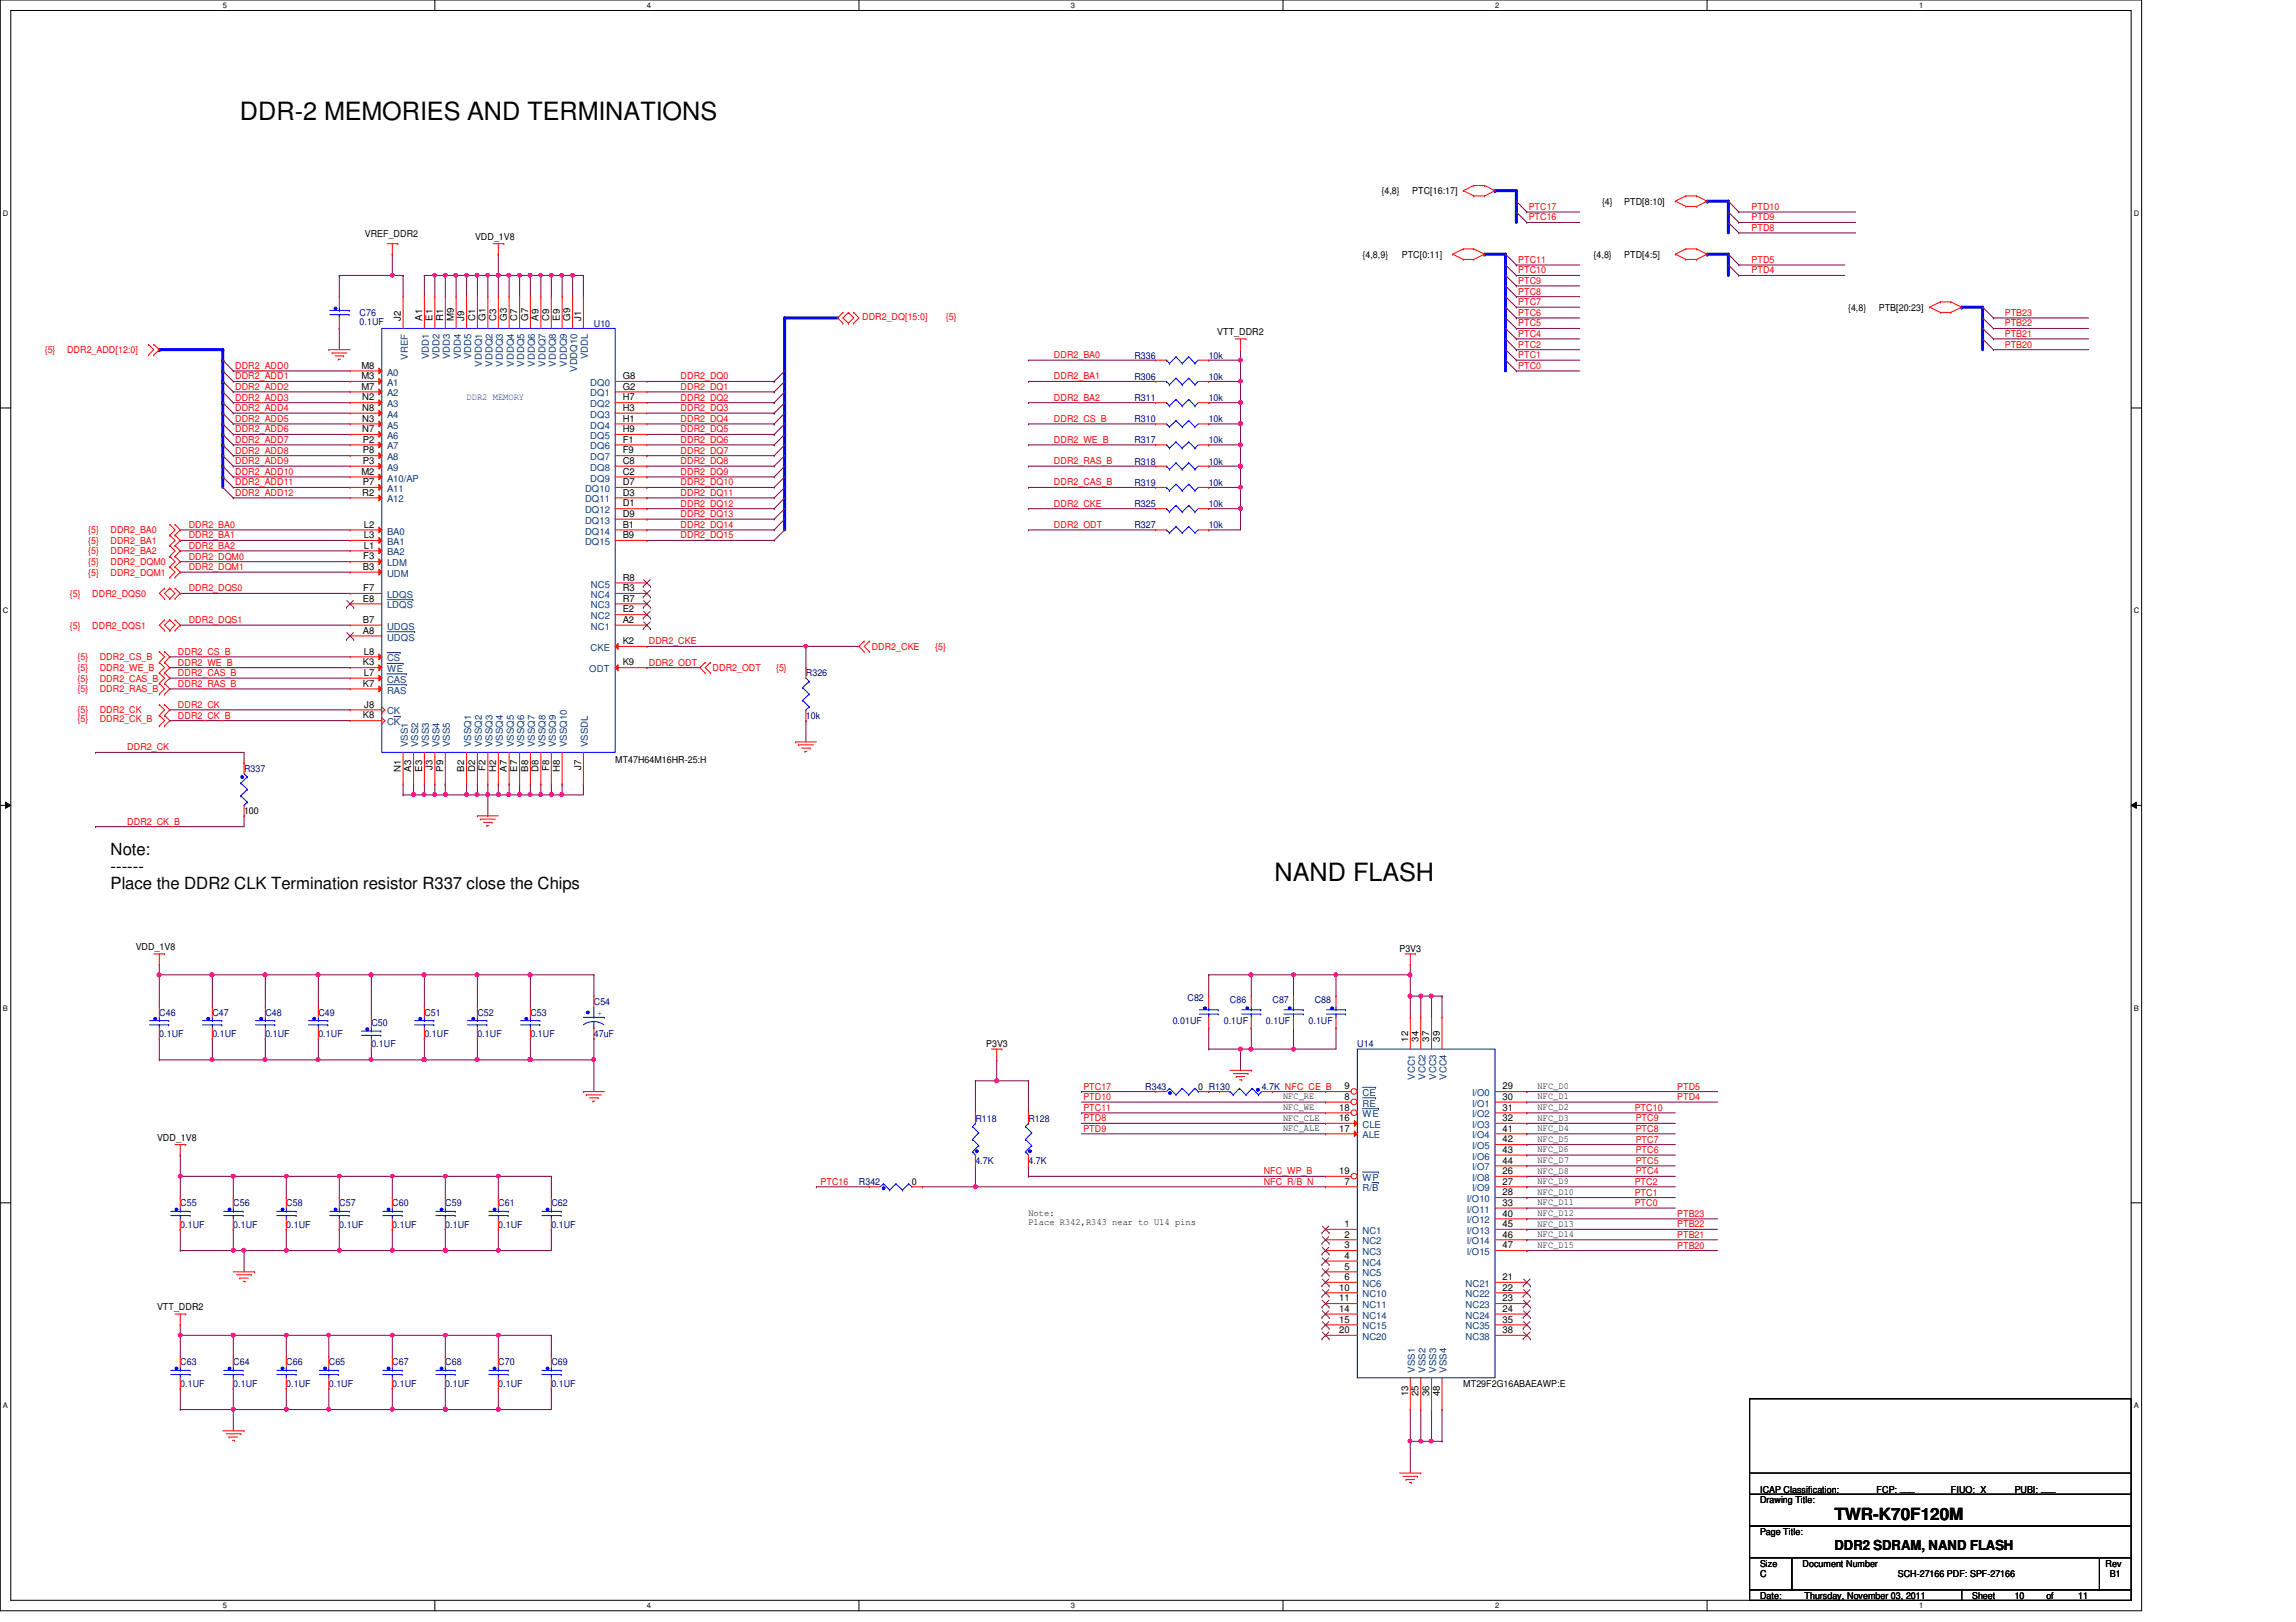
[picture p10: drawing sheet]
<svg xmlns="http://www.w3.org/2000/svg" width="297mm" height="210mm" viewBox="0 0 297 210" stroke-linecap="round" stroke-linejoin="round" font-family="sans-serif">
<defs><g id="words">
<g font-size="3.3">
<text x="31" y="15.6">DDR-2 MEMORIES AND TERMINATIONS</text>
<text x="164.9" y="114">NAND FLASH</text>
</g>
<g font-size="2.2">
<text x="14.3" y="110.6">Note:</text>
<text x="14.3" y="112.9">------</text>
<text x="14.3" y="115.1">Place the DDR2 CLK Termination resistor R337 close the Chips</text>
<text x="237.3" y="196.8">TWR-K70F120M</text>
</g>
<text font-size="1.8" x="237.3" y="200.5">DDR2 SDRAM, NAND FLASH</text>
<g font-size="1.2">
<text x="178.7" y="25.1">{4,8}</text>
<text x="182.7" y="25.1">PTC[16:17]</text>
<text x="207.3" y="26.5">{4}</text>
<text x="210.1" y="26.5">PTD[8:10]</text>
<text x="47.2" y="30.7">VREF_DDR2</text>
<text x="61.5" y="31">VDD_1V8</text>
<text x="176.3" y="33.4">{4,8,9}</text>
<text x="181.4" y="33.4">PTC[0:11]</text>
<text x="206.2" y="33.4">{4,8}</text>
<text x="210.1" y="33.4">PTD[4:5]</text>
<text x="51.9" y="41.5" transform="rotate(-90 51.9 41.5)">J2</text>
<text x="54.6" y="41.5" transform="rotate(-90 54.6 41.5)">A1</text>
<text x="56" y="41.5" transform="rotate(-90 56 41.5)">E1</text>
<text x="57.3" y="41.5" transform="rotate(-90 57.3 41.5)">R1</text>
<text x="58.7" y="41.5" transform="rotate(-90 58.7 41.5)">M9</text>
<text x="60.1" y="41.5" transform="rotate(-90 60.1 41.5)">J9</text>
<text x="61.5" y="41.5" transform="rotate(-90 61.5 41.5)">C1</text>
<text x="62.8" y="41.5" transform="rotate(-90 62.8 41.5)">G1</text>
<text x="64.2" y="41.5" transform="rotate(-90 64.2 41.5)">C3</text>
<text x="65.6" y="41.5" transform="rotate(-90 65.6 41.5)">G3</text>
<text x="66.9" y="41.5" transform="rotate(-90 66.9 41.5)">C7</text>
<text x="68.3" y="41.5" transform="rotate(-90 68.3 41.5)">G7</text>
<text x="69.7" y="41.5" transform="rotate(-90 69.7 41.5)">A9</text>
<text x="71" y="41.5" transform="rotate(-90 71 41.5)">C9</text>
<text x="72.4" y="41.5" transform="rotate(-90 72.4 41.5)">E9</text>
<text x="73.8" y="41.5" transform="rotate(-90 73.8 41.5)">G9</text>
<text x="75.2" y="41.5" transform="rotate(-90 75.2 41.5)">J1</text>
<text x="239.1" y="40.2">{4,8}</text>
<text x="243.1" y="40.2">PTB[20:23]</text>
<text x="46.8" y="47.7">M8</text>
<text x="157.5" y="43.4">VTT_DDR2</text>
<text x="46.8" y="49.1">M3</text>
<text x="46.8" y="50.4">M7</text>
<text x="46.9" y="51.8">N2</text>
<text x="46.9" y="53.2">N8</text>
<text x="80.6" y="50.4">G2</text>
<text x="80.6" y="53.2">H3</text>
<text x="80.6" y="51.8">H7</text>
<text x="80.6" y="49.1">G8</text>
<text x="46.9" y="54.6">N3</text>
<text x="46.9" y="55.9">N7</text>
<text x="46.9" y="57.3">P2</text>
<text x="46.9" y="58.7">P8</text>
<text x="80.6" y="57.3">F1</text>
<text x="80.6" y="54.6">H1</text>
<text x="80.6" y="58.7">F9</text>
<text x="80.6" y="55.9">H9</text>
<text x="46.8" y="61.4">M2</text>
<text x="46.9" y="64.1">R2</text>
<text x="46.9" y="60">P3</text>
<text x="46.9" y="62.8">P7</text>
<text x="80.6" y="61.4">C2</text>
<text x="80.6" y="64.1">D3</text>
<text x="80.6" y="62.8">D7</text>
<text x="80.6" y="60">C8</text>
<text x="80.6" y="65.5">D1</text>
<text x="47.1" y="68.3">L2</text>
<text x="47.1" y="71">L1</text>
<text x="47.1" y="69.6">L3</text>
<text x="80.6" y="66.9">D9</text>
<text x="80.6" y="68.3">B1</text>
<text x="80.6" y="69.6">B9</text>
<text x="46.9" y="73.7">B3</text>
<text x="46.9" y="77.9">E8</text>
<text x="47" y="72.4">F3</text>
<text x="47" y="76.5">F7</text>
<text x="80.6" y="75.1">R8</text>
<text x="80.6" y="76.5">R3</text>
<text x="80.6" y="77.9">R7</text>
<text x="46.9" y="80.6">B7</text>
<text x="46.9" y="82">A8</text>
<text x="80.6" y="83.4">K2</text>
<text x="80.6" y="79.2">E2</text>
<text x="80.6" y="80.6">A2</text>
<text x="46.9" y="86.1">K3</text>
<text x="46.9" y="88.9">K7</text>
<text x="47.1" y="84.7">L8</text>
<text x="47.1" y="87.5">L7</text>
<text x="80.6" y="86.1">K9</text>
<text x="46.9" y="93">K8</text>
<text x="47.1" y="91.6">J8</text>
<text x="51.9" y="99.9" transform="rotate(-90 51.9 99.9)">N1</text>
<text x="53.2" y="99.9" transform="rotate(-90 53.2 99.9)">A3</text>
<text x="54.6" y="99.9" transform="rotate(-90 54.6 99.9)">E3</text>
<text x="56" y="99.7" transform="rotate(-90 56 99.7)">J3</text>
<text x="57.3" y="99.9" transform="rotate(-90 57.3 99.9)">P9</text>
<text x="60.1" y="99.9" transform="rotate(-90 60.1 99.9)">B2</text>
<text x="61.5" y="99.9" transform="rotate(-90 61.5 99.9)">D2</text>
<text x="62.8" y="99.8" transform="rotate(-90 62.8 99.8)">F2</text>
<text x="64.2" y="99.9" transform="rotate(-90 64.2 99.9)">H2</text>
<text x="65.6" y="99.9" transform="rotate(-90 65.6 99.9)">A7</text>
<text x="66.9" y="99.9" transform="rotate(-90 66.9 99.9)">E7</text>
<text x="68.3" y="99.9" transform="rotate(-90 68.3 99.9)">B8</text>
<text x="69.7" y="99.9" transform="rotate(-90 69.7 99.9)">D8</text>
<text x="71" y="99.8" transform="rotate(-90 71 99.8)">F8</text>
<text x="72.4" y="99.9" transform="rotate(-90 72.4 99.9)">H8</text>
<text x="75.2" y="99.7" transform="rotate(-90 75.2 99.7)">J7</text>
<text x="79.6" y="98.8">MT47H64M16HR-25:H</text>
<text x="31.6" y="105.4">100</text>
<text x="17.6" y="122.9">VDD_1V8</text>
<text x="181.1" y="123.2">P3V3</text>
<text x="127.6" y="135.6">P3V3</text>
<text x="182.2" y="134.8" transform="rotate(-90 182.2 134.8)">12</text>
<text x="183.5" y="134.8" transform="rotate(-90 183.5 134.8)">34</text>
<text x="184.9" y="134.8" transform="rotate(-90 184.9 134.8)">37</text>
<text x="186.3" y="134.8" transform="rotate(-90 186.3 134.8)">39</text>
<text x="155" y="141">0 R130</text>
<text x="166" y="143.6">NFC_WE</text>
<text x="166" y="142.3">NFC_RE</text>
<text x="173.3" y="143.7">18</text>
<text x="173.9" y="142.3">8</text>
<text x="173.9" y="141">9</text>
<text x="194.4" y="141">29</text>
<text x="194.4" y="142.3">30</text>
<text x="194.4" y="143.7">31</text>
<text x="198.9" y="143.6">NFC_D2</text>
<text x="198.9" y="142.3">NFC_D1</text>
<text x="198.9" y="140.9">NFC_D0</text>
<text x="20.3" y="147.6">VDD_1V8</text>
<text x="166" y="146.4">NFC_ALE</text>
<text x="166" y="145">NFC_CLE</text>
<text x="173.3" y="145.1">16</text>
<text x="173.3" y="146.4">17</text>
<text x="194.4" y="145.1">32</text>
<text x="194.4" y="146.4">41</text>
<text x="194.4" y="147.8">42</text>
<text x="194.4" y="149.2">43</text>
<text x="198.9" y="149.1">NFC_D6</text>
<text x="198.9" y="147.7">NFC_D5</text>
<text x="198.9" y="146.4">NFC_D4</text>
<text x="198.9" y="145">NFC_D3</text>
<text x="118" y="153.4">0</text>
<text x="173.3" y="151.9">19</text>
<text x="173.9" y="153.3">7</text>
<text x="194.4" y="150.6">44</text>
<text x="194.4" y="151.9">26</text>
<text x="194.4" y="153.3">27</text>
<text x="194.4" y="154.7">28</text>
<text x="198.9" y="156">NFC_D11</text>
<text x="198.9" y="154.6">NFC_D10</text>
<text x="198.9" y="153.2">NFC_D9</text>
<text x="198.9" y="151.9">NFC_D8</text>
<text x="198.9" y="150.5">NFC_D7</text>
<text x="133.1" y="157.4">Note:</text>
<text x="133.1" y="158.6">Place R342,R343 near to U14 pins</text>
<text x="173.9" y="158.8">1</text>
<text x="173.9" y="160.1">2</text>
<text x="173.9" y="161.5">3</text>
<text x="194.4" y="156">33</text>
<text x="194.4" y="157.4">40</text>
<text x="194.4" y="158.8">45</text>
<text x="194.4" y="160.1">46</text>
<text x="194.4" y="161.5">47</text>
<text x="198.9" y="161.5">NFC_D15</text>
<text x="198.9" y="160.1">NFC_D14</text>
<text x="198.9" y="158.7">NFC_D13</text>
<text x="198.9" y="157.4">NFC_D12</text>
<text x="173.3" y="167">10</text>
<text x="173.9" y="165.7">6</text>
<text x="173.9" y="164.3">5</text>
<text x="173.9" y="162.9">4</text>
<text x="194.4" y="165.7">21</text>
<text x="194.4" y="167">22</text>
<text x="20.3" y="169.5">VTT_DDR2</text>
<text x="173.3" y="169.8">14</text>
<text x="173.3" y="171.2">15</text>
<text x="173.3" y="168.4">11</text>
<text x="173.3" y="172.5">20</text>
<text x="194.4" y="168.4">23</text>
<text x="194.4" y="169.8">24</text>
<text x="194.4" y="171.2">35</text>
<text x="194.4" y="172.5">38</text>
<text x="189.3" y="179.5">MT29F2G16ABAEAWP:E</text>
<text x="182.2" y="180.6" transform="rotate(-90 182.2 180.6)">13</text>
<text x="183.5" y="180.6" transform="rotate(-90 183.5 180.6)">25</text>
<text x="184.9" y="180.6" transform="rotate(-90 184.9 180.6)">36</text>
<text x="186.3" y="180.6" transform="rotate(-90 186.3 180.6)">48</text>
<text x="227.7" y="194.5">Drawing Title:</text>
<text x="227.7" y="193.2">ICAP Classification:</text>
<text x="242.8" y="193.2">FCP: ___</text>
<text x="252.4" y="193.2">FIUO: X</text>
<text x="260.6" y="193.2">PUBI: ___</text>
<text x="227.7" y="202.7">Size</text>
<text x="227.7" y="198.6">Page Title:</text>
<text x="233.2" y="202.7">Document Number</text>
<text x="272.4" y="202.7">Rev</text>
<text x="227.7" y="206.9">Date:</text>
<text x="227.7" y="204.1">C</text>
<text x="233.5" y="206.9">Thursday, November 03, 2011</text>
<text x="245.5" y="204.1">SCH-27166 PDF: SPF-27166</text>
<text x="255.1" y="206.9">Sheet</text>
<text x="260.6" y="206.9">10</text>
<text x="264.7" y="206.9">of</text>
<text x="268.9" y="206.9">11</text>
<text x="273" y="204.1">B1</text>
</g>
<g font-size="1.2" fill="#f00">
<text x="197.8" y="28.5">PTC16</text>
<text x="197.8" y="27.2">PTC17</text>
<text x="226.6" y="27.2">PTD10</text>
<text x="226.6" y="28.5">PTD9</text>
<text x="226.6" y="29.9">PTD8</text>
<text x="196.4" y="34">PTC11</text>
<text x="196.4" y="35.4">PTC10</text>
<text x="226.6" y="34">PTD5</text>
<text x="226.6" y="35.4">PTD4</text>
<text x="111.5" y="41.4">DDR2_DQ[15:0]</text>
<text x="122.4" y="41.4">{5}</text>
<text x="196.4" y="36.7">PTC9</text>
<text x="196.4" y="38.1">PTC8</text>
<text x="196.4" y="39.5">PTC7</text>
<text x="196.4" y="40.9">PTC6</text>
<text x="259.4" y="40.9">PTB23</text>
<text x="5.8" y="45.7">{5}</text>
<text x="8.7" y="45.7">DDR2_ADD[12:0]</text>
<text x="30.4" y="47.8">DDR2_ADD0</text>
<text x="136.4" y="46.4">DDR2_BA0</text>
<text x="196.4" y="46.4">PTC1</text>
<text x="196.4" y="47.8">PTC0</text>
<text x="196.4" y="42.2">PTC5</text>
<text x="196.4" y="43.6">PTC4</text>
<text x="196.4" y="45">PTC2</text>
<text x="259.4" y="42.2">PTB22</text>
<text x="259.4" y="43.6">PTB21</text>
<text x="259.4" y="45">PTB20</text>
<text x="30.4" y="53.2">DDR2_ADD4</text>
<text x="30.4" y="49.1">DDR2_ADD1</text>
<text x="30.4" y="50.5">DDR2_ADD2</text>
<text x="30.4" y="51.9">DDR2_ADD3</text>
<text x="88" y="50.5">DDR2_DQ1</text>
<text x="88" y="51.9">DDR2_DQ2</text>
<text x="88" y="53.2">DDR2_DQ3</text>
<text x="88" y="49.1">DDR2_DQ0</text>
<text x="136.4" y="49.1">DDR2_BA1</text>
<text x="136.4" y="51.9">DDR2_BA2</text>
<text x="30.4" y="54.6">DDR2_ADD5</text>
<text x="30.4" y="56">DDR2_ADD6</text>
<text x="30.4" y="57.3">DDR2_ADD7</text>
<text x="30.4" y="58.7">DDR2_ADD8</text>
<text x="88" y="54.6">DDR2_DQ4</text>
<text x="88" y="56">DDR2_DQ5</text>
<text x="88" y="57.3">DDR2_DQ6</text>
<text x="88" y="58.7">DDR2_DQ7</text>
<text x="136.4" y="54.6">DDR2_CS_B</text>
<text x="136.4" y="57.3">DDR2_WE_B</text>
<text x="30.4" y="60.1">DDR2_ADD9</text>
<text x="30.4" y="61.5">DDR2_ADD10</text>
<text x="30.4" y="62.8">DDR2_ADD11</text>
<text x="30.4" y="64.2">DDR2_ADD12</text>
<text x="88" y="60.1">DDR2_DQ8</text>
<text x="88" y="61.5">DDR2_DQ9</text>
<text x="88" y="62.8">DDR2_DQ10</text>
<text x="88" y="64.2">DDR2_DQ11</text>
<text x="88" y="65.6">DDR2_DQ12</text>
<text x="136.4" y="60.1">DDR2_RAS_B</text>
<text x="136.4" y="62.8">DDR2_CAS_B</text>
<text x="136.4" y="65.6">DDR2_CKE</text>
<text x="11.4" y="70.4">{5}</text>
<text x="11.4" y="71.8">{5}</text>
<text x="11.4" y="69">{5}</text>
<text x="14.3" y="70.4">DDR2_BA1</text>
<text x="14.3" y="71.8">DDR2_BA2</text>
<text x="14.3" y="69">DDR2_BA0</text>
<text x="24.4" y="68.3">DDR2_BA0</text>
<text x="24.4" y="69.7">DDR2_BA1</text>
<text x="24.4" y="71">DDR2_BA2</text>
<text x="88" y="66.9">DDR2_DQ13</text>
<text x="88" y="68.3">DDR2_DQ14</text>
<text x="88" y="69.7">DDR2_DQ15</text>
<text x="136.4" y="68.3">DDR2_ODT</text>
<text x="9.1" y="77.3">{5}</text>
<text x="11.4" y="73.2">{5}</text>
<text x="11.4" y="74.5">{5}</text>
<text x="11.9" y="77.3">DDR2_DQS0</text>
<text x="14.3" y="73.2">DDR2_DQM0</text>
<text x="14.3" y="74.5">DDR2_DQM1</text>
<text x="24.4" y="72.4">DDR2_DQM0</text>
<text x="24.4" y="73.8">DDR2_DQM1</text>
<text x="24.4" y="76.5">DDR2_DQS0</text>
<text x="9.1" y="81.4">{5}</text>
<text x="11.9" y="81.4">DDR2_DQS1</text>
<text x="24.4" y="80.6">DDR2_DQS1</text>
<text x="83.9" y="83.4">DDR2_CKE</text>
<text x="10" y="86.9">{5}</text>
<text x="10" y="88.2">{5}</text>
<text x="10" y="89.6">{5}</text>
<text x="10" y="85.5">{5}</text>
<text x="12.9" y="86.9">DDR2_WE_B</text>
<text x="12.9" y="88.2">DDR2_CAS_B</text>
<text x="12.9" y="89.6">DDR2_RAS_B</text>
<text x="12.9" y="85.5">DDR2_CS_B</text>
<text x="23" y="86.1">DDR2_WE_B</text>
<text x="23" y="87.5">DDR2_CAS_B</text>
<text x="23" y="88.9">DDR2_RAS_B</text>
<text x="23" y="84.8">DDR2_CS_B</text>
<text x="83.9" y="86.1">DDR2_ODT</text>
<text x="92.2" y="86.9">DDR2_ODT</text>
<text x="100.4" y="86.9">{5}</text>
<text x="112.8" y="84.1">DDR2_CKE</text>
<text x="121" y="84.1">{5}</text>
<text x="10" y="93.4">{5}</text>
<text x="10" y="92.3">{5}</text>
<text x="12.9" y="93.4">DDR2_CK_B</text>
<text x="12.9" y="92.3">DDR2_CK</text>
<text x="23" y="91.6">DDR2_CK</text>
<text x="23" y="93">DDR2_CK_B</text>
<text x="16.5" y="97.1">DDR2_CK</text>
<text x="16.5" y="106.7">DDR2_CK_B</text>
<text x="140.2" y="143.8">PTC11</text>
<text x="140.2" y="142.4">PTD10</text>
<text x="140.2" y="141">PTC17</text>
<text x="211.5" y="143.8">PTC10</text>
<text x="217" y="141">PTD5</text>
<text x="217" y="142.4">PTD4</text>
<text x="140.2" y="145.1">PTD8</text>
<text x="140.2" y="146.5">PTD9</text>
<text x="211.6" y="145.1">PTC9</text>
<text x="211.6" y="146.5">PTC8</text>
<text x="211.6" y="147.9">PTC7</text>
<text x="211.6" y="149.2">PTC6</text>
<text x="106.2" y="153.3">PTC16</text>
<text x="163.5" y="152">NFC_WP_B</text>
<text x="163.5" y="153.3">NFC_R/B_N</text>
<text x="211.5" y="154.7">PTC1</text>
<text x="211.5" y="153.3">PTC2</text>
<text x="211.6" y="150.6">PTC5</text>
<text x="211.6" y="152">PTC4</text>
<text x="211.5" y="156.1">PTC0</text>
<text x="217" y="157.5">PTB23</text>
<text x="217" y="158.8">PTB22</text>
<text x="217" y="160.2">PTB21</text>
<text x="217" y="161.6">PTB20</text>
</g>
<g font-size="1.2" fill="#000080">
<text x="46.5" y="40.9">C76</text>
<text x="46.5" y="42.1">0.1UF</text>
<text x="76.8" y="42.3">U10</text>
<text x="146.8" y="46.4">R336</text>
<text x="156.4" y="46.4">10k</text>
<text x="146.8" y="51.9">R311</text>
<text x="146.8" y="49.1">R306</text>
<text x="156.4" y="51.9">10k</text>
<text x="156.4" y="49.1">10k</text>
<text x="146.8" y="54.6">R310</text>
<text x="146.8" y="57.4">R317</text>
<text x="156.4" y="54.6">10k</text>
<text x="156.4" y="57.4">10k</text>
<text x="146.8" y="60.1">R318</text>
<text x="146.8" y="62.9">R319</text>
<text x="146.8" y="65.6">R325</text>
<text x="156.4" y="60.1">10k</text>
<text x="156.4" y="62.9">10k</text>
<text x="156.4" y="65.6">10k</text>
<text x="146.8" y="68.3">R327</text>
<text x="156.4" y="68.3">10k</text>
<text x="104.3" y="87.5">R326</text>
<text x="104.3" y="93">10k</text>
<text x="31.6" y="99.9">R337</text>
<text x="20.6" y="131.4">C46</text>
<text x="27.5" y="131.4">C47</text>
<text x="34.3" y="131.4">C48</text>
<text x="41.2" y="131.4">C49</text>
<text x="54.9" y="131.4">C51</text>
<text x="61.8" y="131.4">C52</text>
<text x="68.6" y="131.4">C53</text>
<text x="76.8" y="130">C54</text>
<text x="153.6" y="129.5">C82</text>
<text x="159.1" y="129.8">C86</text>
<text x="164.6" y="129.8">C87</text>
<text x="170.1" y="129.8">C88</text>
<text x="20.6" y="134.2">0.1UF</text>
<text x="27.5" y="134.2">0.1UF</text>
<text x="34.3" y="134.2">0.1UF</text>
<text x="41.2" y="134.2">0.1UF</text>
<text x="48" y="132.8">C50</text>
<text x="48" y="135.6">0.1UF</text>
<text x="54.9" y="134.2">0.1UF</text>
<text x="61.8" y="134.2">0.1UF</text>
<text x="68.6" y="134.2">0.1UF</text>
<text x="76.8" y="134.2">47uF</text>
<text x="151.7" y="132.5">0.01UF</text>
<text x="158.3" y="132.5">0.1UF</text>
<text x="163.8" y="132.5">0.1UF</text>
<text x="169.3" y="132.5">0.1UF</text>
<text x="175.6" y="135.6">U14</text>
<text x="148.2" y="141">R343</text>
<text x="163.2" y="141">4.7K NFC_CE_B</text>
<text x="126.2" y="145.2">R118</text>
<text x="133.1" y="145.2">R128</text>
<text x="111.1" y="153.4">R342</text>
<text x="126.2" y="150.6">4.7K</text>
<text x="133.1" y="150.6">4.7K</text>
<text x="23.3" y="156.1">C55</text>
<text x="23.3" y="158.9">0.1UF</text>
<text x="30.2" y="156.1">C56</text>
<text x="30.2" y="158.9">0.1UF</text>
<text x="37" y="156.1">C58</text>
<text x="37" y="158.9">0.1UF</text>
<text x="43.9" y="156.1">C57</text>
<text x="43.9" y="158.9">0.1UF</text>
<text x="50.8" y="156.1">C60</text>
<text x="50.8" y="158.9">0.1UF</text>
<text x="57.6" y="156.1">C59</text>
<text x="57.6" y="158.9">0.1UF</text>
<text x="64.5" y="156.1">C61</text>
<text x="64.5" y="158.9">0.1UF</text>
<text x="71.3" y="156.1">C62</text>
<text x="71.3" y="158.9">0.1UF</text>
<text x="23.3" y="176.7">C63</text>
<text x="23.3" y="179.5">0.1UF</text>
<text x="30.2" y="176.7">C64</text>
<text x="30.2" y="179.5">0.1UF</text>
<text x="37" y="176.7">C66</text>
<text x="37" y="179.5">0.1UF</text>
<text x="42.5" y="176.7">C65</text>
<text x="42.5" y="179.5">0.1UF</text>
<text x="50.8" y="176.7">C67</text>
<text x="50.8" y="179.5">0.1UF</text>
<text x="57.6" y="176.7">C68</text>
<text x="57.6" y="179.5">0.1UF</text>
<text x="64.5" y="176.7">C70</text>
<text x="64.5" y="179.5">0.1UF</text>
<text x="71.3" y="176.7">C69</text>
<text x="71.3" y="179.5">0.1UF</text>
</g>
<g font-size="1.2" fill="#004080">
<text x="52.7" y="46.5" transform="rotate(-90 52.7 46.5)">VREF</text>
<text x="55.5" y="46.5" transform="rotate(-90 55.5 46.5)">VDD1</text>
<text x="56.9" y="46.5" transform="rotate(-90 56.9 46.5)">VDD2</text>
<text x="58.2" y="46.5" transform="rotate(-90 58.2 46.5)">VDD3</text>
<text x="59.6" y="46.5" transform="rotate(-90 59.6 46.5)">VDD4</text>
<text x="61" y="46.5" transform="rotate(-90 61 46.5)">VDD5</text>
<text x="62.4" y="47.5" transform="rotate(-90 62.4 47.5)">VDDQ1</text>
<text x="63.7" y="47.5" transform="rotate(-90 63.7 47.5)">VDDQ2</text>
<text x="65.1" y="47.5" transform="rotate(-90 65.1 47.5)">VDDQ3</text>
<text x="66.5" y="47.5" transform="rotate(-90 66.5 47.5)">VDDQ4</text>
<text x="67.8" y="47.5" transform="rotate(-90 67.8 47.5)">VDDQ5</text>
<text x="69.2" y="47.5" transform="rotate(-90 69.2 47.5)">VDDQ6</text>
<text x="70.6" y="47.5" transform="rotate(-90 70.6 47.5)">VDDQ7</text>
<text x="71.9" y="47.5" transform="rotate(-90 71.9 47.5)">VDDQ8</text>
<text x="73.3" y="47.5" transform="rotate(-90 73.3 47.5)">VDDQ9</text>
<text x="76.1" y="46.5" transform="rotate(-90 76.1 46.5)">VDDL</text>
<text x="50.1" y="52.7">A3</text>
<text x="50.1" y="50">A1</text>
<text x="50.1" y="51.3">A2</text>
<text x="50.1" y="48.6">A0</text>
<text x="74.7" y="48.1" transform="rotate(-90 74.7 48.1)">VDDQ10</text>
<text x="76.4" y="51.3">DQ1</text>
<text x="76.4" y="52.7">DQ2</text>
<text x="76.4" y="50">DQ0</text>
<text x="50.1" y="58.2">A7</text>
<text x="50.1" y="55.5">A5</text>
<text x="50.1" y="56.8">A6</text>
<text x="50.1" y="54.1">A4</text>
<text x="50.1" y="59.6">A8</text>
<text x="76.4" y="58.2">DQ6</text>
<text x="76.4" y="55.5">DQ4</text>
<text x="76.4" y="54.1">DQ3</text>
<text x="76.4" y="59.6">DQ7</text>
<text x="76.4" y="56.8">DQ5</text>
<text x="50.1" y="62.3">A10/AP</text>
<text x="50.1" y="65">A12</text>
<text x="50.1" y="60.9">A9</text>
<text x="50.1" y="63.7">A11</text>
<text x="75.7" y="65">DQ11</text>
<text x="75.7" y="63.7">DQ10</text>
<text x="76.4" y="62.3">DQ9</text>
<text x="76.4" y="60.9">DQ8</text>
<text x="50.1" y="69.2">BA0</text>
<text x="50.1" y="71.9">BA2</text>
<text x="50.1" y="70.5">BA1</text>
<text x="75.7" y="66.4">DQ12</text>
<text x="75.7" y="67.8">DQ13</text>
<text x="75.7" y="69.2">DQ14</text>
<text x="75.7" y="70.5">DQ15</text>
<text x="50.1" y="74.6">UDM</text>
<text x="50.1" y="73.3">LDM</text>
<text x="50.1" y="77.4">LDQS</text>
<text x="76.5" y="76">NC5</text>
<text x="76.5" y="77.4">NC4</text>
<text x="50.1" y="81.5">UDQS</text>
<text x="50.1" y="82.9">UDQS</text>
<text x="50.1" y="78.7">LDQS</text>
<text x="76.5" y="78.7">NC3</text>
<text x="76.5" y="80.1">NC2</text>
<text x="76.5" y="81.5">NC1</text>
<text x="50.1" y="85.6">CS</text>
<text x="50.1" y="87">WE</text>
<text x="50.1" y="88.3">CAS</text>
<text x="50.1" y="89.7">RAS</text>
<text x="76.2" y="87">ODT</text>
<text x="76.4" y="84.2">CKE</text>
<text x="50.1" y="93.9">CK</text>
<text x="50.1" y="92.5">CK</text>
<text x="52.7" y="96.7" transform="rotate(-90 52.7 96.7)">VSS1</text>
<text x="54.1" y="96.7" transform="rotate(-90 54.1 96.7)">VSS2</text>
<text x="55.5" y="96.7" transform="rotate(-90 55.5 96.7)">VSS3</text>
<text x="56.9" y="96.7" transform="rotate(-90 56.9 96.7)">VSS4</text>
<text x="58.2" y="96.7" transform="rotate(-90 58.2 96.7)">VSS5</text>
<text x="61" y="96.7" transform="rotate(-90 61 96.7)">VSSQ1</text>
<text x="62.4" y="96.7" transform="rotate(-90 62.4 96.7)">VSSQ2</text>
<text x="63.7" y="96.7" transform="rotate(-90 63.7 96.7)">VSSQ3</text>
<text x="65.1" y="96.7" transform="rotate(-90 65.1 96.7)">VSSQ4</text>
<text x="66.5" y="96.7" transform="rotate(-90 66.5 96.7)">VSSQ5</text>
<text x="67.8" y="96.7" transform="rotate(-90 67.8 96.7)">VSSQ6</text>
<text x="69.2" y="96.7" transform="rotate(-90 69.2 96.7)">VSSQ7</text>
<text x="70.6" y="96.7" transform="rotate(-90 70.6 96.7)">VSSQ8</text>
<text x="71.9" y="96.7" transform="rotate(-90 71.9 96.7)">VSSQ9</text>
<text x="73.3" y="96.7" transform="rotate(-90 73.3 96.7)">VSSQ10</text>
<text x="76.1" y="96.7" transform="rotate(-90 76.1 96.7)">VSSDL</text>
<text x="176.3" y="143.2">RE</text>
<text x="176.3" y="141.9">CE</text>
<text x="183" y="139.7" transform="rotate(-90 183 139.7)">VCC1</text>
<text x="184.4" y="139.7" transform="rotate(-90 184.4 139.7)">VCC2</text>
<text x="185.8" y="139.7" transform="rotate(-90 185.8 139.7)">VCC3</text>
<text x="187.2" y="139.7" transform="rotate(-90 187.2 139.7)">VCC4</text>
<text x="190.5" y="141.9">I/O0</text>
<text x="190.5" y="143.2">I/O1</text>
<text x="176.3" y="146">CLE</text>
<text x="176.3" y="147.3">ALE</text>
<text x="176.3" y="144.6">WE</text>
<text x="190.5" y="144.6">I/O2</text>
<text x="190.5" y="146">I/O3</text>
<text x="190.5" y="147.3">I/O4</text>
<text x="190.5" y="148.7">I/O5</text>
<text x="176.3" y="152.8">WP</text>
<text x="176.3" y="154.2">R/B</text>
<text x="189.8" y="155.6">I/O10</text>
<text x="190.5" y="150.1">I/O6</text>
<text x="190.5" y="151.5">I/O7</text>
<text x="190.5" y="152.8">I/O8</text>
<text x="190.5" y="154.2">I/O9</text>
<text x="176.3" y="159.7">NC1</text>
<text x="176.3" y="161">NC2</text>
<text x="189.8" y="156.9">I/O11</text>
<text x="189.8" y="158.3">I/O12</text>
<text x="189.8" y="159.7">I/O13</text>
<text x="189.8" y="161">I/O14</text>
<text x="176.3" y="166.5">NC6</text>
<text x="176.3" y="165.2">NC5</text>
<text x="176.3" y="163.8">NC4</text>
<text x="176.3" y="167.9">NC10</text>
<text x="176.3" y="162.4">NC3</text>
<text x="189.6" y="166.5">NC21</text>
<text x="189.6" y="167.9">NC22</text>
<text x="189.8" y="162.4">I/O15</text>
<text x="176.3" y="170.6">NC14</text>
<text x="176.3" y="172">NC15</text>
<text x="176.3" y="169.3">NC11</text>
<text x="176.3" y="173.4">NC20</text>
<text x="189.6" y="169.3">NC23</text>
<text x="189.6" y="170.6">NC24</text>
<text x="189.6" y="172">NC35</text>
<text x="189.6" y="173.4">NC38</text>
<text x="183" y="177.6" transform="rotate(-90 183 177.6)">VSS1</text>
<text x="184.4" y="177.6" transform="rotate(-90 184.4 177.6)">VSS2</text>
<text x="185.8" y="177.6" transform="rotate(-90 185.8 177.6)">VSS3</text>
<text x="187.2" y="177.6" transform="rotate(-90 187.2 177.6)">VSS4</text>
</g>
<g font-size="1.2" fill="#00f">
<text x="60.4" y="51.7">DDR2 MEMORY</text>
<text x="77.3" y="131.4">+</text>
</g>
<g font-size="1">
<text x="28.8" y="1">5</text>
<text x="83.7" y="1">4</text>
<text x="138.6" y="1">3</text>
<text x="193.4" y="1">2</text>
<text x="248.3" y="1">1</text>
<text x=".4" y="27.9">D</text>
<text x="276.1" y="27.9">D</text>
<text x=".4" y="79.4">C</text>
<text x="276.1" y="79.4">C</text>
<text x=".4" y="130.8">B</text>
<text x="276.1" y="130.8">B</text>
<text x=".4" y="182.2">A</text>
<text x="276.1" y="182.2">A</text>
<text x="28.8" y="208.1">5</text>
<text x="83.7" y="208.1">4</text>
<text x="138.6" y="208.1">3</text>
<text x="193.4" y="208.1">2</text>
<text x="248.3" y="208.1">1</text>
</g>
</g></defs>
<path d="M0 0h277.1v208.4h-277.1zM1.4 1.4h274.3v205.7h-274.3z" fill="none" stroke="#000" stroke-width=".13"/>
<g fill="#fff">
<path d="M28.8 .1h.6v1.1h-.6z"/>
<path d="M28.8 207.2h.6v1.1h-.6z"/>
</g>
<path d="M56.3 0v1.4M56.3 207.1v1.3" fill="none" stroke="#000" stroke-width=".13"/>
<g fill="#fff">
<path d="M83.7 .1h.5v1.1h-.5z"/>
<path d="M83.7 207.2h.5v1.1h-.5z"/>
</g>
<path d="M111.1 0v1.4M111.1 207.1v1.3" fill="none" stroke="#000" stroke-width=".13"/>
<g fill="#fff">
<path d="M138.6 .1h.5v1.1h-.5z"/>
<path d="M138.6 207.2h.5v1.1h-.5z"/>
</g>
<path d="M166 0v1.4M166 207.1v1.3" fill="none" stroke="#000" stroke-width=".13"/>
<g fill="#fff">
<path d="M193.4 .1h.6v1.1h-.6z"/>
<path d="M193.4 207.2h.6v1.1h-.6z"/>
</g>
<path d="M220.8 0v1.4M220.8 207.1v1.3" fill="none" stroke="#000" stroke-width=".13"/>
<g fill="#fff">
<path d="M248.3 .1h.5v1.1h-.5z"/>
<path d="M248.3 207.2h.5v1.1h-.5z"/>
<path d="M.4 27.1h.7v1.1h-.7z"/>
<path d="M276.1 27.1h.7v1.1h-.7z"/>
<path d="M.4 78.5h.7v1.1h-.7z"/>
<path d="M276.1 78.5h.7v1.1h-.7z"/>
</g>
<path d="M0 52.8h1.4M275.7 52.8h1.4" fill="none" stroke="#000" stroke-width=".13"/>
<g fill="#fff">
<path d="M.4 129.9h.6v1.1h-.6z"/>
<path d="M276.1 129.9h.6v1.1h-.6z"/>
</g>
<path d="M0 104.2h1.4M.7 103.8l.7 .4-.7 .4zM275.7 104.2l.7-.4v.8zM275.7 104.2h1.4" fill="none" stroke="#000" stroke-width=".13"/>
<path d="M.7 103.8l.7 .4-.7 .4zM275.7 104.2l.7-.4v.8z" fill="#000"/>
<g fill="#fff">
<path d="M.4 181.4h.6v1.1h-.6z"/>
<path d="M276.1 181.4h.6v1.1h-.6z"/>
</g>
<path d="M0 155.7h1.4M275.7 155.7h1.4" fill="none" stroke="#000" stroke-width=".13"/>
<g fill="none" stroke="#800040" stroke-width=".13">
<path d="M43.9 35.6h.1M43.9 35.6v2.8M50.8 32.9h.1M50.8 32.9v2.7h1.4M52.2 35.6h.1M52.2 35.6v2.8M83.7 50.7h16.5M83.7 52.1h16.5M100.2 50.7h.1M100.2 52.1h.1M23.3 80.9h.1M23.3 80.9h22"/>
<path d="M83.7 86.4h.1M83.7 86.4h6.8"/>
</g>
<circle cx="50.8" cy="35.6" r=".25" fill="#f0f"/>
<circle cx="50.8" cy="35.6" r=".25" fill="none" stroke="#f0f" stroke-width=".13"/>
<path d="M83.7 53.5h16.5M100.2 53.5h.1M65.9 101.5h.1M65.9 101.5v1.4M75.5 101.5h.1M75.5 101.5v1.4" fill="none" stroke="#800040" stroke-width=".13"/>
<circle cx="65.8" cy="102.8" r=".26" fill="#f0f"/>
<circle cx="65.8" cy="102.8" r=".26" fill="none" stroke="#f0f" stroke-width=".13"/>
<path d="M74.1 35.6h.1M74.1 35.6h1.4M75.5 35.6h.1M75.5 35.6v2.8M70 101.5h.1M70 101.5v1.4M72.7 101.5h.1M72.7 101.5v1.4" fill="none" stroke="#800040" stroke-width=".13"/>
<circle cx="74.1" cy="35.6" r=".25" fill="#f0f"/>
<circle cx="74.1" cy="35.6" r=".25" fill="none" stroke="#f0f" stroke-width=".13"/>
<path d="M54.9 35.6h.1M54.9 35.6v2.8M54.9 35.6h2.7M56.3 35.6h.1M56.3 35.6v2.8M57.6 35.6h.1M57.6 35.6v2.8M83.7 54.9h16.5M100.2 54.9h.1" fill="none" stroke="#800040" stroke-width=".13"/>
<circle cx="57.6" cy="35.6" r=".25" fill="#f0f"/>
<circle cx="57.6" cy="35.6" r=".25" fill="none" stroke="#f0f" stroke-width=".13"/>
<path d="M56.1 35.4h.3l.1 .2-.1 .2-.2 .1-.1-.1z" fill-rule="evenodd" fill="#f0f"/>
<path d="M56.1 35.4h.3l.1 .2-.1 .2-.2 .1-.1-.1z" fill="none" stroke="#f0f" stroke-width=".13"/>
<path d="M59 35.6h.1M59 35.6v2.8" fill="none" stroke="#800040" stroke-width=".13"/>
<circle cx="59" cy="35.6" r=".25" fill="#f0f"/>
<circle cx="59" cy="35.6" r=".25" fill="none" stroke="#f0f" stroke-width=".13"/>
<path d="M57.6 35.6h.1M57.6 35.6h1.4M60.4 35.6h.1M60.4 35.6h1.4M60.4 35.6v2.8M61.8 35.6h.1M61.8 35.6v2.8" fill="none" stroke="#800040" stroke-width=".13"/>
<circle cx="60.4" cy="35.6" r=".25" fill="#f0f"/>
<circle cx="60.4" cy="35.6" r=".25" fill="none" stroke="#f0f" stroke-width=".13"/>
<path d="M63.1 35.6h.1M63.1 35.6v2.8M63.1 35.6h1.4M64.5 35.6h.1M64.5 35.6v2.8" fill="none" stroke="#800040" stroke-width=".13"/>
<circle cx="64.5" cy="35.6" r=".25" fill="#f0f"/>
<circle cx="64.5" cy="35.6" r=".25" fill="none" stroke="#f0f" stroke-width=".13"/>
<path d="M65.9 35.6h.1M65.9 35.6v2.8" fill="none" stroke="#800040" stroke-width=".13"/>
<circle cx="65.8" cy="35.6" r=".25" fill="#f0f"/>
<circle cx="65.8" cy="35.6" r=".25" fill="none" stroke="#f0f" stroke-width=".13"/>
<path d="M64.5 35.6h.1M64.5 35.6h1.4" fill="none" stroke="#800040" stroke-width=".13"/>
<circle cx="64.5" cy="35.6" r=".25" fill="#f0f"/>
<circle cx="64.5" cy="35.6" r=".25" fill="none" stroke="#f0f" stroke-width=".13"/>
<path d="M67.2 35.6h.1M67.2 35.6v2.8" fill="none" stroke="#800040" stroke-width=".13"/>
<circle cx="67.2" cy="35.6" r=".25" fill="#f0f"/>
<circle cx="67.2" cy="35.6" r=".25" fill="none" stroke="#f0f" stroke-width=".13"/>
<path d="M65.9 35.6h.1M65.9 35.6h2.7M67.2 35.6h.1M68.6 35.6h.1M68.6 35.6v2.8M70 35.6h.1M70 35.6v2.8" fill="none" stroke="#800040" stroke-width=".13"/>
<path d="M69.8 35.4h.3l.1 .2-.1 .2-.2 .1-.1-.1z" fill-rule="evenodd" fill="#f0f"/>
<path d="M69.8 35.4h.3l.1 .2-.1 .2-.2 .1-.1-.1z" fill="none" stroke="#f0f" stroke-width=".13"/>
<path d="M68.6 35.6h.1M68.6 35.6h1.4" fill="none" stroke="#800040" stroke-width=".13"/>
<circle cx="68.6" cy="35.6" r=".25" fill="#f0f"/>
<circle cx="68.6" cy="35.6" r=".25" fill="none" stroke="#f0f" stroke-width=".13"/>
<path d="M71.3 35.6h.1M71.3 35.6v2.8" fill="none" stroke="#800040" stroke-width=".13"/>
<circle cx="71.3" cy="35.6" r=".25" fill="#f0f"/>
<circle cx="71.3" cy="35.6" r=".25" fill="none" stroke="#f0f" stroke-width=".13"/>
<path d="M70 35.6h.1M70 35.6h1.3M72.7 35.6h.1M72.7 35.6v2.8" fill="none" stroke="#800040" stroke-width=".13"/>
<circle cx="72.7" cy="35.6" r=".25" fill="#f0f"/>
<circle cx="72.7" cy="35.6" r=".25" fill="none" stroke="#f0f" stroke-width=".13"/>
<g fill="none" stroke="#800040" stroke-width=".13">
<path d="M71.3 35.6h.1M71.3 35.6h2.8M72.7 35.6h.1M83.7 59h.1M83.7 56.2h16.5M83.7 57.6h16.5M83.7 59h16.5M83.7 49.4h16.5M100.2 56.2h.1M100.2 57.6h.1M100.2 49.4h.1M23.3 72.7h.1"/>
<path d="M23.3 74h.1M23.3 68.6h.1M23.3 69.9h.1M23.3 71.3h.1M23.3 76.8h.1M23.3 72.7h22M23.3 74h22M23.3 68.6h22M23.3 69.9h22M23.3 71.3h22M23.3 76.8h22M83.7 60.3h.1"/>
<path d="M83.7 61.7h.1M83.7 63.1h.1M83.7 64.4h.1M83.7 65.8h.1M83.7 67.2h.1M83.7 68.6h.1M83.7 69.9h.1M83.7 60.3h16.5M83.7 61.7h16.5M83.7 63.1h16.5M83.7 64.4h16.5M83.7 65.8h16.5"/>
<path d="M83.7 67.2h16.5M83.7 68.6h16.5M83.7 69.9h16.5M22 91.9h.1M22 93.3h.1M22 86.4h.1M22 87.8h.1M22 89.2h.1M22 85h.1M22 91.9h23.3M22 93.3h23.3M22 86.4h23.3"/>
<path d="M22 87.8h23.3M22 89.2h23.3M22 85h23.3M27.5 126.2h.1M27.5 126.2v4.1M48 137.2h.1M48 137.2h6.9"/>
</g>
<circle cx="54.9" cy="137.1" r=".26" fill="#f0f"/>
<circle cx="54.9" cy="137.1" r=".26" fill="none" stroke="#f0f" stroke-width=".13"/>
<circle cx="48" cy="137.1" r=".26" fill="#f0f"/>
<circle cx="48" cy="137.1" r=".26" fill="none" stroke="#f0f" stroke-width=".13"/>
<path d="M48 126.2h.1M48 126.2h6.9M54.9 126.2h.1M54.9 126.2v4.1M61.8 134.4h.1M61.8 134.4v2.8" fill="none" stroke="#800040" stroke-width=".13"/>
<circle cx="48" cy="126.2" r=".26" fill="#f0f"/>
<circle cx="48" cy="126.2" r=".26" fill="none" stroke="#f0f" stroke-width=".13"/>
<path d="M48 126.2h.1M48 126.2v5.5M68.6 134.4h.1M68.6 134.4v2.8" fill="none" stroke="#800040" stroke-width=".13"/>
<circle cx="68.6" cy="137.1" r=".26" fill="#f0f"/>
<circle cx="68.6" cy="137.1" r=".26" fill="none" stroke="#f0f" stroke-width=".13"/>
<path d="M20.6 134.4h.1M20.6 137.2h.1M20.6 134.4v2.8M20.6 137.2h6.9M54.9 126.2h.1M54.9 126.2h6.9M61.8 126.2h.1M61.8 126.2v4.1M76.8 137.2h.1M76.8 137.2v4.1" fill="none" stroke="#800040" stroke-width=".13"/>
<circle cx="61.7" cy="126.2" r=".26" fill="#f0f"/>
<circle cx="61.7" cy="126.2" r=".26" fill="none" stroke="#f0f" stroke-width=".13"/>
<circle cx="54.9" cy="126.2" r=".26" fill="#f0f"/>
<circle cx="54.9" cy="126.2" r=".26" fill="none" stroke="#f0f" stroke-width=".13"/>
<path d="M41.2 134.4h.1M41.2 137.2h.1M41.2 134.4v2.8M48 135.8h.1M48 135.8v1.4h-6.8" fill="none" stroke="#800040" stroke-width=".13"/>
<circle cx="41.1" cy="137.1" r=".26" fill="#f0f"/>
<circle cx="41.1" cy="137.1" r=".26" fill="none" stroke="#f0f" stroke-width=".13"/>
<path d="M12.4 97.4h.1M12.4 97.4h19.2M12.4 107h.1M12.4 107h19.2M34.3 134.4h.1M34.3 137.2h.1M34.3 134.4v2.8M34.3 137.2h6.9M61.8 126.2h.1M61.8 126.2h6.8M68.6 126.2h.1M68.6 126.2v4.1" fill="none" stroke="#800040" stroke-width=".13"/>
<circle cx="34.3" cy="137.1" r=".26" fill="#f0f"/>
<circle cx="34.3" cy="137.1" r=".26" fill="none" stroke="#f0f" stroke-width=".13"/>
<path d="M27.5 134.4h.1M27.5 137.2h.1M27.5 134.4v2.8M27.5 137.2h6.8M76.8 126.2h.1M76.8 126.2v2.7" fill="none" stroke="#800040" stroke-width=".13"/>
<circle cx="27.4" cy="137.1" r=".26" fill="#f0f"/>
<circle cx="27.4" cy="137.1" r=".26" fill="none" stroke="#f0f" stroke-width=".13"/>
<path d="M34.3 126.2h.1M34.3 126.2h6.9" fill="none" stroke="#800040" stroke-width=".13"/>
<circle cx="34.3" cy="126.2" r=".26" fill="#f0f"/>
<circle cx="34.3" cy="126.2" r=".26" fill="none" stroke="#f0f" stroke-width=".13"/>
<path d="M54.9 134.4h.1M54.9 134.4v2.8M68.6 126.2h.1M68.6 126.2h8.2" fill="none" stroke="#800040" stroke-width=".13"/>
<circle cx="68.6" cy="126.2" r=".26" fill="#f0f"/>
<circle cx="68.6" cy="126.2" r=".26" fill="none" stroke="#f0f" stroke-width=".13"/>
<path d="M54.9 137.2h.1M54.9 137.2h6.9" fill="none" stroke="#800040" stroke-width=".13"/>
<circle cx="54.9" cy="137.1" r=".26" fill="#f0f"/>
<circle cx="54.9" cy="137.1" r=".26" fill="none" stroke="#f0f" stroke-width=".13"/>
<path d="M20.6 124.8h.1M20.6 126.2h.1M20.6 124.8v5.5M34.3 126.2h.1M34.3 126.2v4.1M41.2 126.2h.1M41.2 126.2v4.1M41.2 126.2h6.8" fill="none" stroke="#800040" stroke-width=".13"/>
<circle cx="41.1" cy="126.2" r=".26" fill="#f0f"/>
<circle cx="41.1" cy="126.2" r=".26" fill="none" stroke="#f0f" stroke-width=".13"/>
<path d="M133 49.4h.1M133 52.1h.1M133 54.9h.1M133 49.4h16.5M133 52.1h16.5M133 54.9h16.5M156.4 54.9h.1M156.4 54.9h4.1M133 60.3h.1M133 63.1h.1M133 60.3h16.5M133 63.1h16.5" fill="none" stroke="#800040" stroke-width=".13"/>
<circle cx="160.5" cy="54.8" r=".26" fill="#f0f"/>
<circle cx="160.5" cy="54.8" r=".26" fill="none" stroke="#f0f" stroke-width=".13"/>
<path d="M160.5 52.1h.1M160.5 52.1v2.8" fill="none" stroke="#800040" stroke-width=".13"/>
<circle cx="160.5" cy="52.1" r=".26" fill="#f0f"/>
<circle cx="160.5" cy="52.1" r=".26" fill="none" stroke="#f0f" stroke-width=".13"/>
<path d="M156.4 65.8h.1M156.4 65.8h4.1" fill="none" stroke="#800040" stroke-width=".13"/>
<circle cx="160.5" cy="65.8" r=".26" fill="#f0f"/>
<circle cx="160.5" cy="65.8" r=".26" fill="none" stroke="#f0f" stroke-width=".13"/>
<path d="M156.4 63.1h.1M156.4 60.3h.1M156.4 60.3h4.1M160.5 65.8h.1M160.5 60.3h.1M160.5 60.3v2.8h-4.1M160.5 65.8v2.8" fill="none" stroke="#800040" stroke-width=".13"/>
<circle cx="160.5" cy="60.3" r=".26" fill="#f0f"/>
<circle cx="160.5" cy="60.3" r=".26" fill="none" stroke="#f0f" stroke-width=".13"/>
<path d="M156.4 57.6h.1M156.4 57.6h4.1" fill="none" stroke="#800040" stroke-width=".13"/>
<circle cx="160.5" cy="57.6" r=".26" fill="#f0f"/>
<circle cx="160.5" cy="57.6" r=".26" fill="none" stroke="#f0f" stroke-width=".13"/>
<path d="M156.4 52.1h.1M156.4 52.1h4.1M160.5 46.6h.1M160.5 46.6v2.8M160.5 63.1h.1M160.5 63.1v2.7" fill="none" stroke="#800040" stroke-width=".13"/>
<circle cx="160.5" cy="63" r=".25" fill="#f0f"/>
<circle cx="160.5" cy="63" r=".25" fill="none" stroke="#f0f" stroke-width=".13"/>
<path d="M156.4 49.4h.1M156.4 49.4h4.1M160.5 49.4h.1M160.5 49.4v2.7" fill="none" stroke="#800040" stroke-width=".13"/>
<circle cx="160.5" cy="49.3" r=".25" fill="#f0f"/>
<circle cx="160.5" cy="49.3" r=".25" fill="none" stroke="#f0f" stroke-width=".13"/>
<g fill="none" stroke="#800040" stroke-width=".13">
<path d="M133 57.6h.1M133 57.6h16.5M133 65.8h.1M133 68.6h.1M133 68.6h16.5M133 65.8h16.5M156.4 68.6h.1M156.4 68.6h4.1M83.7 83.7h.1M83.7 83.7h20.6M104.3 93.3h.1M104.3 83.7h.1"/>
<path d="M104.3 83.7v2.7M104.3 93.3v2.7"/>
</g>
<path d="M104.1 83.5h.3l.1 .1-.1 .2-.2 .1-.1-.1z" fill-rule="evenodd" fill="#f0f"/>
<path d="M104.1 83.5h.3l.1 .1-.1 .2-.2 .1-.1-.1z" fill="none" stroke="#f0f" stroke-width=".13"/>
<path d="M30.2 152.2h.1M30.2 152.2v2.8M30.2 152.2h6.8" fill="none" stroke="#800040" stroke-width=".13"/>
<circle cx="30.2" cy="152.2" r=".25" fill="#f0f"/>
<circle cx="30.2" cy="152.2" r=".25" fill="none" stroke="#f0f" stroke-width=".13"/>
<path d="M50.8 161.8h.1M50.8 161.8h6.8" fill="none" stroke="#800040" stroke-width=".13"/>
<circle cx="57.6" cy="161.8" r=".26" fill="#f0f"/>
<circle cx="57.6" cy="161.8" r=".26" fill="none" stroke="#f0f" stroke-width=".13"/>
<circle cx="50.8" cy="161.8" r=".26" fill="#f0f"/>
<circle cx="50.8" cy="161.8" r=".26" fill="none" stroke="#f0f" stroke-width=".13"/>
<path d="M50.8 152.2h.1M50.8 152.2h6.8M57.6 152.2h.1M57.6 152.2v2.8M64.5 159.1h.1M64.5 159.1v2.7" fill="none" stroke="#800040" stroke-width=".13"/>
<circle cx="50.8" cy="152.2" r=".25" fill="#f0f"/>
<circle cx="50.8" cy="152.2" r=".25" fill="none" stroke="#f0f" stroke-width=".13"/>
<path d="M50.8 152.2h.1M50.8 152.2v2.8M64.5 161.8h.1M64.5 161.8h6.8" fill="none" stroke="#800040" stroke-width=".13"/>
<circle cx="64.5" cy="161.8" r=".26" fill="#f0f"/>
<circle cx="64.5" cy="161.8" r=".26" fill="none" stroke="#f0f" stroke-width=".13"/>
<path d="M23.3 159.1h.1M23.3 159.1v2.7M57.6 152.2h.1M57.6 152.2h6.9M64.5 152.2h.1M64.5 152.2v2.8M71.3 159.1h.1M71.3 159.1v2.7M23.3 161.8h.1M23.3 161.8h6.9" fill="none" stroke="#800040" stroke-width=".13"/>
<circle cx="64.5" cy="152.2" r=".25" fill="#f0f"/>
<circle cx="64.5" cy="152.2" r=".25" fill="none" stroke="#f0f" stroke-width=".13"/>
<circle cx="57.6" cy="152.2" r=".25" fill="#f0f"/>
<circle cx="57.6" cy="152.2" r=".25" fill="none" stroke="#f0f" stroke-width=".13"/>
<path d="M43.9 159.1h.1M43.9 159.1v2.7M50.8 159.1h.1M50.8 159.1v2.7h-6.9M43.9 161.8h.1" fill="none" stroke="#800040" stroke-width=".13"/>
<circle cx="43.9" cy="161.8" r=".26" fill="#f0f"/>
<circle cx="43.9" cy="161.8" r=".26" fill="none" stroke="#f0f" stroke-width=".13"/>
<path d="M37 159.1h.1M37 159.1v2.7M64.5 152.2h.1M64.5 152.2h6.8M71.3 152.2h.1M71.3 152.2v2.8M37 161.8h.1M37 161.8h6.9" fill="none" stroke="#800040" stroke-width=".13"/>
<circle cx="37" cy="161.8" r=".26" fill="#f0f"/>
<circle cx="37" cy="161.8" r=".26" fill="none" stroke="#f0f" stroke-width=".13"/>
<path d="M30.2 159.1h.1M30.2 159.1v2.7M31.6 161.8h.1M31.6 161.8h5.4" fill="none" stroke="#800040" stroke-width=".13"/>
<circle cx="31.5" cy="161.8" r=".26" fill="#f0f"/>
<circle cx="31.5" cy="161.8" r=".26" fill="none" stroke="#f0f" stroke-width=".13"/>
<path d="M37 152.2h.1M37 152.2h6.9" fill="none" stroke="#800040" stroke-width=".13"/>
<circle cx="37" cy="152.2" r=".25" fill="#f0f"/>
<circle cx="37" cy="152.2" r=".25" fill="none" stroke="#f0f" stroke-width=".13"/>
<path d="M57.6 159.1h.1M57.6 159.1v2.7M31.6 161.8h.1M31.6 161.8v2.8M57.6 161.8h.1M57.6 161.8h6.9" fill="none" stroke="#800040" stroke-width=".13"/>
<circle cx="57.6" cy="161.8" r=".26" fill="#f0f"/>
<circle cx="57.6" cy="161.8" r=".26" fill="none" stroke="#f0f" stroke-width=".13"/>
<path d="M23.3 149.5h.1M23.3 152.2h.1M23.3 149.5v2.7M23.3 152.2h6.9" fill="none" stroke="#800040" stroke-width=".13"/>
<circle cx="30.2" cy="152.2" r=".25" fill="#f0f"/>
<circle cx="30.2" cy="152.2" r=".25" fill="none" stroke="#f0f" stroke-width=".13"/>
<circle cx="23.3" cy="152.2" r=".25" fill="#f0f"/>
<circle cx="23.3" cy="152.2" r=".25" fill="none" stroke="#f0f" stroke-width=".13"/>
<path d="M23.3 152.2h.1M23.3 152.2v2.8M37 152.2h.1M37 152.2v2.8M43.9 152.2h.1M43.9 152.2v2.8M43.9 152.2h6.9" fill="none" stroke="#800040" stroke-width=".13"/>
<circle cx="43.9" cy="152.2" r=".25" fill="#f0f"/>
<circle cx="43.9" cy="152.2" r=".25" fill="none" stroke="#f0f" stroke-width=".13"/>
<path d="M30.2 172.8h.1M30.2 172.8v2.8M30.2 172.8h6.8" fill="none" stroke="#800040" stroke-width=".13"/>
<circle cx="30.2" cy="172.8" r=".25" fill="#f0f"/>
<circle cx="30.2" cy="172.8" r=".25" fill="none" stroke="#f0f" stroke-width=".13"/>
<path d="M50.8 182.4h.1M50.8 182.4h6.8" fill="none" stroke="#800040" stroke-width=".13"/>
<circle cx="57.6" cy="182.4" r=".26" fill="#f0f"/>
<circle cx="57.6" cy="182.4" r=".26" fill="none" stroke="#f0f" stroke-width=".13"/>
<circle cx="50.8" cy="182.4" r=".26" fill="#f0f"/>
<circle cx="50.8" cy="182.4" r=".26" fill="none" stroke="#f0f" stroke-width=".13"/>
<path d="M50.8 172.8h.1M50.8 172.8h6.8M57.6 172.8h.1M57.6 172.8v2.8M64.5 179.7h.1M64.5 179.7v2.7" fill="none" stroke="#800040" stroke-width=".13"/>
<circle cx="50.8" cy="172.8" r=".25" fill="#f0f"/>
<circle cx="50.8" cy="172.8" r=".25" fill="none" stroke="#f0f" stroke-width=".13"/>
<path d="M50.8 172.8h.1M50.8 172.8v2.8M64.5 182.4h.1M64.5 182.4h6.8" fill="none" stroke="#800040" stroke-width=".13"/>
<circle cx="64.5" cy="182.4" r=".26" fill="#f0f"/>
<circle cx="64.5" cy="182.4" r=".26" fill="none" stroke="#f0f" stroke-width=".13"/>
<path d="M23.3 179.7h.1M23.3 179.7v2.7M57.6 172.8h.1M57.6 172.8h6.9M64.5 172.8h.1M64.5 172.8v2.8M71.3 179.7h.1M71.3 179.7v2.7M23.3 182.4h.1M23.3 182.4h6.9" fill="none" stroke="#800040" stroke-width=".13"/>
<circle cx="64.5" cy="172.8" r=".25" fill="#f0f"/>
<circle cx="64.5" cy="172.8" r=".25" fill="none" stroke="#f0f" stroke-width=".13"/>
<circle cx="57.6" cy="172.8" r=".25" fill="#f0f"/>
<circle cx="57.6" cy="172.8" r=".25" fill="none" stroke="#f0f" stroke-width=".13"/>
<path d="M42.5 179.7h.1M42.5 179.7v2.7M50.8 179.7h.1M50.8 179.7v2.7h-8.3M42.5 182.4h.1" fill="none" stroke="#800040" stroke-width=".13"/>
<path d="M42.3 182.2l.2-.1 .2 .1v.3l-.2 .1-.2-.1z" fill-rule="evenodd" fill="#f0f"/>
<path d="M42.3 182.2l.2-.1 .2 .1v.3l-.2 .1-.2-.1z" fill="none" stroke="#f0f" stroke-width=".13"/>
<path d="M37 179.7h.1M37 179.7v2.7M64.5 172.8h.1M64.5 172.8h6.8M71.3 172.8h.1M71.3 172.8v2.8M37 182.4h.1M37 182.4h5.5" fill="none" stroke="#800040" stroke-width=".13"/>
<circle cx="37" cy="182.4" r=".26" fill="#f0f"/>
<circle cx="37" cy="182.4" r=".26" fill="none" stroke="#f0f" stroke-width=".13"/>
<path d="M30.2 179.7h.1M30.2 179.7v2.7M30.2 182.4h.1M30.2 182.4h6.8" fill="none" stroke="#800040" stroke-width=".13"/>
<circle cx="30.2" cy="182.4" r=".26" fill="#f0f"/>
<circle cx="30.2" cy="182.4" r=".26" fill="none" stroke="#f0f" stroke-width=".13"/>
<path d="M37 172.8h.1M37 172.8h5.5" fill="none" stroke="#800040" stroke-width=".13"/>
<circle cx="37" cy="172.8" r=".25" fill="#f0f"/>
<circle cx="37" cy="172.8" r=".25" fill="none" stroke="#f0f" stroke-width=".13"/>
<path d="M57.6 179.7h.1M57.6 179.7v2.7M30.2 182.4h.1M30.2 182.4v2.8M57.6 182.4h.1M57.6 182.4h6.9" fill="none" stroke="#800040" stroke-width=".13"/>
<circle cx="57.6" cy="182.4" r=".26" fill="#f0f"/>
<circle cx="57.6" cy="182.4" r=".26" fill="none" stroke="#f0f" stroke-width=".13"/>
<path d="M23.3 171.4h.1M23.3 172.8h.1M23.3 171.4v1.4M23.3 172.8h6.9" fill="none" stroke="#800040" stroke-width=".13"/>
<circle cx="30.2" cy="172.8" r=".25" fill="#f0f"/>
<circle cx="30.2" cy="172.8" r=".25" fill="none" stroke="#f0f" stroke-width=".13"/>
<circle cx="23.3" cy="172.8" r=".25" fill="#f0f"/>
<circle cx="23.3" cy="172.8" r=".25" fill="none" stroke="#f0f" stroke-width=".13"/>
<path d="M23.3 172.8h.1M23.3 172.8v2.8M37 172.8h.1M37 172.8v2.8M42.5 172.8h.1M42.5 172.8v2.8M42.5 172.8h8.3" fill="none" stroke="#800040" stroke-width=".13"/>
<path d="M42.3 172.6h.4l.1 .2-.1 .1-.2 .1-.2-.1z" fill-rule="evenodd" fill="#f0f"/>
<path d="M42.3 172.6h.4l.1 .2-.1 .1-.2 .1-.2-.1z" fill="none" stroke="#f0f" stroke-width=".13"/>
<path d="M43.9 42.5h.1M43.9 42.5v2.8M161.9 126.2h.1M161.9 126.2v2.7M161.9 126.2h5.4M167.3 126.2h.1M167.3 126.2v2.7M197.5 155h.1M197.5 155h19.2" fill="none" stroke="#800040" stroke-width=".13"/>
<circle cx="161.8" cy="126.2" r=".26" fill="#f0f"/>
<circle cx="161.8" cy="126.2" r=".26" fill="none" stroke="#f0f" stroke-width=".13"/>
<path d="M156.4 133h.1M156.4 133v2.8M167.3 126.2h.1M167.3 126.2h5.5M172.8 126.2h.1M172.8 126.2v2.7M186.6 128.9h.1M186.6 128.9v2.8M197.5 156.3h.1M197.5 156.3h19.2" fill="none" stroke="#800040" stroke-width=".13"/>
<circle cx="167.3" cy="126.2" r=".26" fill="#f0f"/>
<circle cx="167.3" cy="126.2" r=".26" fill="none" stroke="#f0f" stroke-width=".13"/>
<path d="M182.5 128.9h.1M182.5 128.9v2.8M185.2 128.9h.1M185.2 128.9v2.8M133 152.2h.1M133 152.2h38.5M139.9 144h.1M139.9 144h31.6M197.5 157.7h.1M197.5 159.1h.1M197.5 157.7h24.7M197.5 159.1h24.7" fill="none" stroke="#800040" stroke-width=".13"/>
<circle cx="185.2" cy="128.9" r=".26" fill="#f0f"/>
<circle cx="185.2" cy="128.9" r=".26" fill="none" stroke="#f0f" stroke-width=".13"/>
<path d="M183.8 128.9h.1M183.8 128.9h1.4M183.8 128.9v2.8M197.5 160.4h.1M197.5 160.4h24.7" fill="none" stroke="#800040" stroke-width=".13"/>
<circle cx="183.8" cy="128.9" r=".26" fill="#f0f"/>
<circle cx="183.8" cy="128.9" r=".26" fill="none" stroke="#f0f" stroke-width=".13"/>
<path d="M182.5 128.9h.1M182.5 128.9h1.3" fill="none" stroke="#800040" stroke-width=".13"/>
<circle cx="182.4" cy="128.9" r=".26" fill="#f0f"/>
<circle cx="182.4" cy="128.9" r=".26" fill="none" stroke="#f0f" stroke-width=".13"/>
<path d="M172.8 126.2h.1M172.8 126.2h9.7" fill="none" stroke="#800040" stroke-width=".13"/>
<circle cx="182.4" cy="126.2" r=".26" fill="#f0f"/>
<circle cx="182.4" cy="126.2" r=".26" fill="none" stroke="#f0f" stroke-width=".13"/>
<path d="M172.6 126l.2-.1 .2 .1v.3l-.2 .1-.2-.1z" fill-rule="evenodd" fill="#f0f"/>
<path d="M172.6 126l.2-.1 .2 .1v.3l-.2 .1-.2-.1z" fill="none" stroke="#f0f" stroke-width=".13"/>
<path d="M197.5 161.8h.1M197.5 161.8h24.7M182.5 186.5h.1M182.5 186.5v4.1" fill="none" stroke="#800040" stroke-width=".13"/>
<circle cx="182.4" cy="186.5" r=".25" fill="#f0f"/>
<circle cx="182.4" cy="186.5" r=".25" fill="none" stroke="#f0f" stroke-width=".13"/>
<g fill="none" stroke="#800040" stroke-width=".13">
<path d="M160.5 135.8h.1M160.5 135.8v2.7M161.9 133h.1M161.9 133v2.8M126.2 150.9h.1M126.2 150.9v2.7M197.5 141.3h.1M197.5 142.6h.1M197.5 144h.1M197.5 145.4h.1M197.5 146.7h.1M197.5 148.1h.1"/>
<path d="M197.5 141.3h24.7M197.5 142.6h24.7M197.5 144h19.2M197.5 145.4h19.2M197.5 146.7h19.2M197.5 148.1h19.2M186.6 182.4h.1M186.6 182.4v4.1"/>
</g>
<circle cx="160.5" cy="135.8" r=".26" fill="#f0f"/>
<circle cx="160.5" cy="135.8" r=".26" fill="none" stroke="#f0f" stroke-width=".13"/>
<g fill="none" stroke="#800040" stroke-width=".13">
<path d="M126.2 139.9h.1M126.2 139.9v4.1M128.9 139.9h.1M128.9 137.2h.1M128.9 139.9h4.1M128.9 137.2v2.7M133 139.9h.1M133 139.9v4.1M156.4 126.2h.1M156.4 126.2h5.5M156.4 126.2v2.7M167.3 135.8h.1"/>
<path d="M167.3 135.8h5.5M182.5 126.2h.1M182.5 124.8h.1M182.5 124.8v4.1M185.2 128.9h1.4M186.6 128.9h.1M164.6 141.3h.1M164.6 141.3h6.9M197.5 149.5h.1M197.5 150.9h.1M197.5 152.2h.1M197.5 153.6h.1"/>
<path d="M197.5 149.5h19.2M197.5 150.9h19.2M197.5 152.2h19.2M197.5 153.6h19.2"/>
</g>
<circle cx="128.9" cy="139.9" r=".26" fill="#f0f"/>
<circle cx="128.9" cy="139.9" r=".26" fill="none" stroke="#f0f" stroke-width=".13"/>
<path d="M160.5 45.3h.1M160.5 45.3v1.3M119.3 153.6h.1M119.3 153.6h6.9" fill="none" stroke="#800040" stroke-width=".13"/>
<circle cx="160.5" cy="46.6" r=".26" fill="#f0f"/>
<circle cx="160.5" cy="46.6" r=".26" fill="none" stroke="#f0f" stroke-width=".13"/>
<g fill="none" stroke="#800040" stroke-width=".13">
<path d="M30.2 53.5h.1M30.2 54.9h.1M30.2 56.2h.1M30.2 57.6h.1M30.2 59h.1M30.2 53.5h15.1M30.2 54.9h15.1M30.2 56.2h15.1M30.2 57.6h15.1M30.2 59h15.1M30.2 60.3h.1M30.2 61.7h.1"/>
<path d="M30.2 63.1h.1M30.2 64.4h.1M30.2 60.3h15.1M30.2 61.7h15.1M30.2 63.1h15.1M30.2 64.4h15.1"/>
</g>
<path d="M20.6 45.3h8.2" fill="none" stroke="#00f" stroke-width=".38"/>
<circle cx="20.6" cy="45.3" r=".19" fill="#00f"/>
<path d="M30.2 48h.1M30.2 49.4h.1M30.2 50.7h.1M30.2 52.1h.1M30.2 48h15.1M30.2 49.4h15.1M30.2 50.7h15.1M30.2 52.1h15.1M61.8 137.2h.1M61.8 137.2h6.8" fill="none" stroke="#800040" stroke-width=".13"/>
<circle cx="61.7" cy="137.1" r=".26" fill="#f0f"/>
<circle cx="61.7" cy="137.1" r=".26" fill="none" stroke="#f0f" stroke-width=".13"/>
<path d="M126.2 153.6h.1M126.2 153.6h45.3M139.9 142.6h31.6M139.9 145.4h31.6M139.9 146.7h31.6M171.5 142.6h.1M171.5 145.4h.1M171.5 146.7h.1" fill="none" stroke="#800040" stroke-width=".13"/>
<circle cx="126.2" cy="153.6" r=".26" fill="#f0f"/>
<circle cx="126.2" cy="153.6" r=".26" fill="none" stroke="#f0f" stroke-width=".13"/>
<path d="M30.2 161.8h.1M30.2 161.8h1.4" fill="none" stroke="#800040" stroke-width=".13"/>
<circle cx="30.2" cy="161.8" r=".26" fill="#f0f"/>
<circle cx="30.2" cy="161.8" r=".26" fill="none" stroke="#f0f" stroke-width=".13"/>
<path d="M20.6 126.2h.1M20.6 126.2h6.9" fill="none" stroke="#800040" stroke-width=".13"/>
<circle cx="27.4" cy="126.2" r=".26" fill="#f0f"/>
<circle cx="27.4" cy="126.2" r=".26" fill="none" stroke="#f0f" stroke-width=".13"/>
<circle cx="20.6" cy="126.2" r=".26" fill="#f0f"/>
<circle cx="20.6" cy="126.2" r=".26" fill="none" stroke="#f0f" stroke-width=".13"/>
<path d="M68.6 137.2h.1M68.6 137.2h8.2" fill="none" stroke="#800040" stroke-width=".13"/>
<path d="M76.6 136.9h.2l.2 .1v.3l-.2 .1-.2-.1z" fill-rule="evenodd" fill="#f0f"/>
<path d="M76.6 136.9h.2l.2 .1v.3l-.2 .1-.2-.1z" fill="none" stroke="#f0f" stroke-width=".13"/>
<circle cx="68.6" cy="137.1" r=".26" fill="#f0f"/>
<circle cx="68.6" cy="137.1" r=".26" fill="none" stroke="#f0f" stroke-width=".13"/>
<path d="M27.5 126.2h.1M27.5 126.2h6.8" fill="none" stroke="#800040" stroke-width=".13"/>
<circle cx="27.4" cy="126.2" r=".26" fill="#f0f"/>
<circle cx="27.4" cy="126.2" r=".26" fill="none" stroke="#f0f" stroke-width=".13"/>
<path d="M43.9 35.6h.1M43.9 35.6h6.9" fill="none" stroke="#800040" stroke-width=".13"/>
<path d="M101.5 67.2v1.4" fill="none" stroke="#00f" stroke-width=".38"/>
<circle cx="101.5" cy="67.2" r=".19" fill="#00f"/>
<path d="M101.5 49.4v1.3" fill="none" stroke="#00f" stroke-width=".38"/>
<circle cx="101.5" cy="49.4" r=".19" fill="#00f"/>
<path d="M101.5 48v1.4" fill="none" stroke="#00f" stroke-width=".38"/>
<circle cx="101.5" cy="48" r=".19" fill="#00f"/>
<path d="M101.5 41.1v6.9" fill="none" stroke="#00f" stroke-width=".38"/>
<circle cx="101.5" cy="41.1" r=".19" fill="#00f"/>
<path d="M101.5 50.7v1.4" fill="none" stroke="#00f" stroke-width=".38"/>
<circle cx="101.5" cy="50.7" r=".19" fill="#00f"/>
<path d="M101.5 63.1v1.3" fill="none" stroke="#00f" stroke-width=".38"/>
<circle cx="101.5" cy="63.1" r=".19" fill="#00f"/>
<path d="M101.5 56.2v1.4" fill="none" stroke="#00f" stroke-width=".38"/>
<circle cx="101.5" cy="56.2" r=".19" fill="#00f"/>
<path d="M101.5 52.1v1.4" fill="none" stroke="#00f" stroke-width=".38"/>
<circle cx="101.5" cy="52.1" r=".19" fill="#00f"/>
<path d="M101.5 54.9v1.3" fill="none" stroke="#00f" stroke-width=".38"/>
<circle cx="101.5" cy="54.9" r=".19" fill="#00f"/>
<path d="M101.5 53.5v1.4" fill="none" stroke="#00f" stroke-width=".38"/>
<circle cx="101.5" cy="53.5" r=".19" fill="#00f"/>
<path d="M101.5 59v1.3" fill="none" stroke="#00f" stroke-width=".38"/>
<circle cx="101.5" cy="59" r=".19" fill="#00f"/>
<path d="M101.5 57.6v1.4" fill="none" stroke="#00f" stroke-width=".38"/>
<circle cx="101.5" cy="57.6" r=".19" fill="#00f"/>
<path d="M101.5 61.7v1.4" fill="none" stroke="#00f" stroke-width=".38"/>
<circle cx="101.5" cy="61.7" r=".19" fill="#00f"/>
<path d="M101.5 60.3v1.4" fill="none" stroke="#00f" stroke-width=".38"/>
<circle cx="101.5" cy="60.3" r=".19" fill="#00f"/>
<path d="M101.5 64.4v1.4" fill="none" stroke="#00f" stroke-width=".38"/>
<circle cx="101.5" cy="64.4" r=".19" fill="#00f"/>
<path d="M101.5 65.8v1.4" fill="none" stroke="#00f" stroke-width=".38"/>
<circle cx="101.5" cy="65.8" r=".19" fill="#00f"/>
<path d="M101.5 41.1h6.9" fill="none" stroke="#00f" stroke-width=".38"/>
<circle cx="101.5" cy="41.1" r=".19" fill="#00f"/>
<path d="M28.8 61.7v1.4" fill="none" stroke="#00f" stroke-width=".38"/>
<circle cx="28.8" cy="61.7" r=".19" fill="#00f"/>
<path d="M28.8 45.3v1.3" fill="none" stroke="#00f" stroke-width=".38"/>
<circle cx="28.8" cy="45.3" r=".19" fill="#00f"/>
<path d="M28.8 48v1.4" fill="none" stroke="#00f" stroke-width=".38"/>
<circle cx="28.8" cy="48" r=".19" fill="#00f"/>
<path d="M28.8 46.6v1.4" fill="none" stroke="#00f" stroke-width=".38"/>
<circle cx="28.8" cy="46.6" r=".19" fill="#00f"/>
<path d="M28.8 50.7v1.4" fill="none" stroke="#00f" stroke-width=".38"/>
<circle cx="28.8" cy="50.7" r=".19" fill="#00f"/>
<path d="M28.8 49.4v1.3" fill="none" stroke="#00f" stroke-width=".38"/>
<circle cx="28.8" cy="49.4" r=".19" fill="#00f"/>
<path d="M28.8 59v1.3" fill="none" stroke="#00f" stroke-width=".38"/>
<circle cx="28.8" cy="59" r=".19" fill="#00f"/>
<path d="M28.8 52.1v1.4" fill="none" stroke="#00f" stroke-width=".38"/>
<circle cx="28.8" cy="52.1" r=".19" fill="#00f"/>
<path d="M28.8 54.9v1.3" fill="none" stroke="#00f" stroke-width=".38"/>
<circle cx="28.8" cy="54.9" r=".19" fill="#00f"/>
<path d="M28.8 53.5v1.4" fill="none" stroke="#00f" stroke-width=".38"/>
<circle cx="28.8" cy="53.5" r=".19" fill="#00f"/>
<path d="M28.8 57.6v1.4" fill="none" stroke="#00f" stroke-width=".38"/>
<circle cx="28.8" cy="57.6" r=".19" fill="#00f"/>
<path d="M28.8 56.2v1.4" fill="none" stroke="#00f" stroke-width=".38"/>
<circle cx="28.8" cy="56.2" r=".19" fill="#00f"/>
<path d="M28.8 60.3v1.4" fill="none" stroke="#00f" stroke-width=".38"/>
<circle cx="28.8" cy="60.3" r=".19" fill="#00f"/>
<path d="M61.8 35.6h.1M61.8 35.6h1.3" fill="none" stroke="#800040" stroke-width=".13"/>
<path d="M62.9 35.4h.3l.1 .2-.1 .2-.1 .1-.2-.1z" fill-rule="evenodd" fill="#f0f"/>
<path d="M62.9 35.4h.3l.1 .2-.1 .2-.1 .1-.2-.1z" fill="none" stroke="#f0f" stroke-width=".13"/>
<circle cx="61.7" cy="35.6" r=".25" fill="#f0f"/>
<circle cx="61.7" cy="35.6" r=".25" fill="none" stroke="#f0f" stroke-width=".13"/>
<g fill="none" stroke="#800040" stroke-width=".13">
<path d="M59 35.6h.1M59 35.6h1.4M64.5 32.9h.1M64.5 32.9v2.7M74.1 35.6h.1M74.1 35.6v2.8M31.6 98.7h.1M31.6 97.4v1.3M31.6 105.6h.1M31.6 105.6v1.4M52.2 102.9h.1M52.2 101.5v1.4"/>
<path d="M52.2 102.9h1.3M53.5 102.9h.1M68.6 101.5h.1M68.6 101.5v1.4"/>
</g>
<circle cx="53.5" cy="102.8" r=".26" fill="#f0f"/>
<circle cx="53.5" cy="102.8" r=".26" fill="none" stroke="#f0f" stroke-width=".13"/>
<path d="M53.5 101.5h.1M53.5 101.5v1.4M54.9 102.9h.1M54.9 101.5v1.4M54.9 102.9h1.4M56.3 102.9h.1" fill="none" stroke="#800040" stroke-width=".13"/>
<circle cx="54.9" cy="102.8" r=".26" fill="#f0f"/>
<circle cx="54.9" cy="102.8" r=".26" fill="none" stroke="#f0f" stroke-width=".13"/>
<path d="M56.3 101.5h.1M56.3 101.5v1.4M57.6 101.5h.1M57.6 101.5v1.4M60.4 102.9h.1M60.4 101.5v1.4" fill="none" stroke="#800040" stroke-width=".13"/>
<circle cx="60.4" cy="102.8" r=".26" fill="#f0f"/>
<circle cx="60.4" cy="102.8" r=".26" fill="none" stroke="#f0f" stroke-width=".13"/>
<path d="M60.4 102.9h1.4M61.8 102.9h.1" fill="none" stroke="#800040" stroke-width=".13"/>
<circle cx="61.7" cy="102.8" r=".26" fill="#f0f"/>
<circle cx="61.7" cy="102.8" r=".26" fill="none" stroke="#f0f" stroke-width=".13"/>
<path d="M61.8 101.5h.1M61.8 101.5v1.4M63.1 102.9h.1M63.1 101.5v1.4" fill="none" stroke="#800040" stroke-width=".13"/>
<path d="M62.9 102.6h.2l.2 .1-.1 .3-.1 .1-.2-.1z" fill-rule="evenodd" fill="#f0f"/>
<path d="M62.9 102.6h.2l.2 .1-.1 .3-.1 .1-.2-.1z" fill="none" stroke="#f0f" stroke-width=".13"/>
<path d="M63.1 102.9h1.4M64.5 102.9h.1" fill="none" stroke="#800040" stroke-width=".13"/>
<circle cx="64.5" cy="102.8" r=".26" fill="#f0f"/>
<circle cx="64.5" cy="102.8" r=".26" fill="none" stroke="#f0f" stroke-width=".13"/>
<path d="M64.5 101.5h.1M64.5 101.5v1.4M67.2 102.9h.1M67.2 101.5v1.4M71.3 102.9h.1M71.3 101.5v1.4M72.7 102.9h.1M72.7 102.9h2.8" fill="none" stroke="#800040" stroke-width=".13"/>
<circle cx="72.7" cy="102.8" r=".26" fill="#f0f"/>
<circle cx="72.7" cy="102.8" r=".26" fill="none" stroke="#f0f" stroke-width=".13"/>
<path d="M70 102.9h2.7M71.3 102.9h.1M72.7 102.9h.1" fill="none" stroke="#800040" stroke-width=".13"/>
<path d="M69.8 102.6h.1l.2 .1v.3l-.2 .1-.1-.1z" fill-rule="evenodd" fill="#f0f"/>
<path d="M69.8 102.6h.1l.2 .1v.3l-.2 .1-.1-.1z" fill="none" stroke="#f0f" stroke-width=".13"/>
<circle cx="71.3" cy="102.8" r=".26" fill="#f0f"/>
<circle cx="71.3" cy="102.8" r=".26" fill="none" stroke="#f0f" stroke-width=".13"/>
<path d="M67.2 102.9h2.8M68.6 102.9h.1M70 102.9h.1" fill="none" stroke="#800040" stroke-width=".13"/>
<circle cx="68.6" cy="102.8" r=".26" fill="#f0f"/>
<circle cx="68.6" cy="102.8" r=".26" fill="none" stroke="#f0f" stroke-width=".13"/>
<path d="M64.5 102.9h.1M64.5 102.9h2.7M65.9 102.9h.1" fill="none" stroke="#800040" stroke-width=".13"/>
<circle cx="67.2" cy="102.8" r=".26" fill="#f0f"/>
<circle cx="67.2" cy="102.8" r=".26" fill="none" stroke="#f0f" stroke-width=".13"/>
<path d="M56.3 102.9h.1M56.3 102.9h4.1M57.6 102.9h.1M61.8 102.9h.1M61.8 102.9h1.3" fill="none" stroke="#800040" stroke-width=".13"/>
<circle cx="57.6" cy="102.8" r=".26" fill="#f0f"/>
<circle cx="57.6" cy="102.8" r=".26" fill="none" stroke="#f0f" stroke-width=".13"/>
<path d="M56.1 102.6h.1l.2 .1v.3l-.2 .1-.1-.1z" fill-rule="evenodd" fill="#f0f"/>
<path d="M56.1 102.6h.1l.2 .1v.3l-.2 .1-.1-.1z" fill="none" stroke="#f0f" stroke-width=".13"/>
<path d="M156.4 46.6h.1M156.4 46.6h4.1M104.3 83.7h.1M104.3 83.7h6.8M53.5 102.9h.1M53.5 102.9h1.4M63.1 105.6h.1M63.1 102.9v2.7M76.8 134.4h.1M76.8 134.4v2.8M167.3 133h.1M167.3 133v2.8" fill="none" stroke="#800040" stroke-width=".13"/>
<circle cx="167.3" cy="135.8" r=".26" fill="#f0f"/>
<circle cx="167.3" cy="135.8" r=".26" fill="none" stroke="#f0f" stroke-width=".13"/>
<path d="M161.9 135.8h.1M161.9 135.8h5.4M172.8 133h.1M172.8 133v2.8" fill="none" stroke="#800040" stroke-width=".13"/>
<circle cx="161.8" cy="135.8" r=".26" fill="#f0f"/>
<circle cx="161.8" cy="135.8" r=".26" fill="none" stroke="#f0f" stroke-width=".13"/>
<path d="M160.5 135.8h.1M160.5 135.8h1.4M183.8 186.5h.1M183.8 182.4v4.1" fill="none" stroke="#800040" stroke-width=".13"/>
<circle cx="183.8" cy="186.5" r=".25" fill="#f0f"/>
<circle cx="183.8" cy="186.5" r=".25" fill="none" stroke="#f0f" stroke-width=".13"/>
<path d="M182.5 186.5h.1M182.5 182.4h.1M182.5 186.5h2.7M182.5 182.4v4.1M185.2 186.5h.1M185.2 182.4v4.1" fill="none" stroke="#800040" stroke-width=".13"/>
<circle cx="185.2" cy="186.5" r=".25" fill="#f0f"/>
<circle cx="185.2" cy="186.5" r=".25" fill="none" stroke="#f0f" stroke-width=".13"/>
<path d="M133 46.6h.1M133 46.6h16.5M160.5 57.6h.1M160.5 54.9v2.7M185.2 186.5h1.4M186.6 186.5h.1" fill="none" stroke="#800040" stroke-width=".13"/>
<circle cx="160.5" cy="54.8" r=".26" fill="#f0f"/>
<circle cx="160.5" cy="54.8" r=".26" fill="none" stroke="#f0f" stroke-width=".13"/>
<path d="M160.5 57.6v2.7M160.5 60.3h.1" fill="none" stroke="#800040" stroke-width=".13"/>
<circle cx="160.5" cy="60.3" r=".26" fill="#f0f"/>
<circle cx="160.5" cy="60.3" r=".26" fill="none" stroke="#f0f" stroke-width=".13"/>
<path d="M156.4 135.8h.1M156.4 135.8h4.1M105.6 153.6h.1M105.6 153.6h6.9M139.9 141.3h.1M139.9 141.3h9.6M156.4 141.3h.1M156.4 141.3h1.4" fill="none" stroke="#800040" stroke-width=".13"/>
<path d="M193.4 24.7h2.8" fill="none" stroke="#00f" stroke-width=".38"/>
<circle cx="193.4" cy="24.7" r=".19" fill="#00f"/>
<path d="M194.8 46.6v1.4" fill="none" stroke="#00f" stroke-width=".38"/>
<circle cx="194.8" cy="46.6" r=".19" fill="#00f"/>
<g fill="none" stroke="#800040" stroke-width=".13">
<path d="M196.2 34.3h.1M196.2 35.6h.1M196.2 37h.1M196.2 38.4h.1M196.2 39.8h.1M196.2 34.3h8.2M196.2 35.6h8.2M196.2 37h8.2M196.2 38.4h8.2M196.2 39.8h8.2M197.5 28.8h.1M197.5 27.4h.1"/>
<path d="M197.5 28.8h6.9M197.5 27.4h6.9M196.2 46.6h.1M196.2 48h.1M196.2 41.1h.1M196.2 42.5h.1M196.2 43.9h.1M196.2 45.3h.1M196.2 46.6h8.2M196.2 48h8.2M196.2 41.1h8.2M196.2 42.5h8.2"/>
<path d="M196.2 43.9h8.2M196.2 45.3h8.2"/>
</g>
<path d="M196.2 24.7v1.3" fill="none" stroke="#00f" stroke-width=".38"/>
<circle cx="196.2" cy="24.7" r=".19" fill="#00f"/>
<path d="M196.2 27.4v1.4" fill="none" stroke="#00f" stroke-width=".38"/>
<circle cx="196.2" cy="27.4" r=".19" fill="#00f"/>
<path d="M194.8 32.9v1.4" fill="none" stroke="#00f" stroke-width=".38"/>
<circle cx="194.8" cy="32.9" r=".19" fill="#00f"/>
<path d="M194.8 34.3v1.3" fill="none" stroke="#00f" stroke-width=".38"/>
<circle cx="194.8" cy="34.3" r=".19" fill="#00f"/>
<path d="M194.8 35.6v1.4" fill="none" stroke="#00f" stroke-width=".38"/>
<circle cx="194.8" cy="35.6" r=".19" fill="#00f"/>
<path d="M194.8 37v1.4" fill="none" stroke="#00f" stroke-width=".38"/>
<circle cx="194.8" cy="37" r=".19" fill="#00f"/>
<path d="M194.8 38.4v1.4" fill="none" stroke="#00f" stroke-width=".38"/>
<circle cx="194.8" cy="38.4" r=".19" fill="#00f"/>
<path d="M194.8 39.8v1.3" fill="none" stroke="#00f" stroke-width=".38"/>
<circle cx="194.8" cy="39.8" r=".19" fill="#00f"/>
<path d="M194.8 41.1v1.4" fill="none" stroke="#00f" stroke-width=".38"/>
<circle cx="194.8" cy="41.1" r=".19" fill="#00f"/>
<path d="M194.8 42.5v1.4" fill="none" stroke="#00f" stroke-width=".38"/>
<circle cx="194.8" cy="42.5" r=".19" fill="#00f"/>
<path d="M194.8 43.9v1.4" fill="none" stroke="#00f" stroke-width=".38"/>
<circle cx="194.8" cy="43.9" r=".19" fill="#00f"/>
<path d="M194.8 45.3v1.3" fill="none" stroke="#00f" stroke-width=".38"/>
<circle cx="194.8" cy="45.3" r=".19" fill="#00f"/>
<path d="M220.8 26h2.8" fill="none" stroke="#00f" stroke-width=".38"/>
<circle cx="220.8" cy="26" r=".19" fill="#00f"/>
<path d="M223.6 34.3v1.3" fill="none" stroke="#00f" stroke-width=".38"/>
<circle cx="223.6" cy="34.3" r=".19" fill="#00f"/>
<path d="M225 27.4h.1M225 28.8h.1M225 30.1h.1M225 34.3h.1M225 35.6h.1M225 27.4h15.1M225 28.8h15.1M225 30.1h15.1M225 34.3h13.7M225 35.6h13.7" fill="none" stroke="#800040" stroke-width=".13"/>
<path d="M223.6 26v1.4" fill="none" stroke="#00f" stroke-width=".38"/>
<circle cx="223.6" cy="26" r=".19" fill="#00f"/>
<path d="M223.6 28.8v1.3" fill="none" stroke="#00f" stroke-width=".38"/>
<circle cx="223.6" cy="28.8" r=".19" fill="#00f"/>
<path d="M223.6 32.9v1.4" fill="none" stroke="#00f" stroke-width=".38"/>
<circle cx="223.6" cy="32.9" r=".19" fill="#00f"/>
<path d="M220.8 32.9h2.8" fill="none" stroke="#00f" stroke-width=".38"/>
<circle cx="220.8" cy="32.9" r=".19" fill="#00f"/>
<path d="M223.6 27.4v1.4" fill="none" stroke="#00f" stroke-width=".38"/>
<circle cx="223.6" cy="27.4" r=".19" fill="#00f"/>
<path d="M192.1 32.9h2.7" fill="none" stroke="#00f" stroke-width=".38"/>
<circle cx="192.1" cy="32.9" r=".19" fill="#00f"/>
<path d="M196.2 26v1.4" fill="none" stroke="#00f" stroke-width=".38"/>
<circle cx="196.2" cy="26" r=".19" fill="#00f"/>
<path d="M126.2 139.9h.1M126.2 139.9h2.7M133 150.9h.1M133 150.9v1.3" fill="none" stroke="#800040" stroke-width=".13"/>
<path d="M253.8 39.8h2.7" fill="none" stroke="#00f" stroke-width=".38"/>
<circle cx="253.8" cy="39.8" r=".19" fill="#00f"/>
<path d="M256.5 43.9v1.4" fill="none" stroke="#00f" stroke-width=".38"/>
<circle cx="256.5" cy="43.9" r=".19" fill="#00f"/>
<path d="M257.9 41.1h.1M257.9 42.5h.1M257.9 43.9h.1M257.9 45.3h.1M257.9 41.1h12.3M257.9 42.5h12.3M257.9 43.9h12.3M257.9 45.3h12.3" fill="none" stroke="#800040" stroke-width=".13"/>
<path d="M256.5 39.8v1.3" fill="none" stroke="#00f" stroke-width=".38"/>
<circle cx="256.5" cy="39.8" r=".19" fill="#00f"/>
<path d="M256.5 41.1v1.4" fill="none" stroke="#00f" stroke-width=".38"/>
<circle cx="256.5" cy="41.1" r=".19" fill="#00f"/>
<path d="M256.5 42.5v1.4" fill="none" stroke="#00f" stroke-width=".38"/>
<circle cx="256.5" cy="42.5" r=".19" fill="#00f"/>
<g fill="none" stroke="#f00" stroke-width=".13">
<path d="M50.1 31.5h1.4M50.8 32.9h.1M50.8 31.5v1.4M51.5 31.5h.1M63.8 31.5h1.4M64.5 32.9h.1M64.5 31.5v1.4M65.2 31.5h.1M187.9 32.9h.1M187.9 32.9l1.4 .7M189.3 24.7h.1M189.3 32.2h.1"/>
<path d="M189.3 33.6h.1M189.3 24.7l1.4 .7M189.3 32.2h1.4M189.3 33.6h1.4M189.3 32.2l-1.4 .7M190.7 24h.1M190.7 25.4h.1M190.7 32.2h.1M190.7 33.6h.1M190.7 24l-1.4 .7M190.7 24h1.4M190.7 25.4h1.4"/>
<path d="M190.7 32.2l1.4 .7M192.1 24h.1M192.1 25.4h.1M192.1 32.9h.1M192.1 24l1.3 .7M192.1 32.9l-1.4 .7M193.4 24.7h.1M193.4 24.7l-1.3 .7M216.7 26h.1M216.7 32.9h.1M216.7 26l1.4 .7M216.7 32.9l1.4 .7"/>
<path d="M218.1 25.4h.1M218.1 26.7h.1M218.1 32.2h.1M218.1 33.6h.1M218.1 25.4h1.4M218.1 25.4l-1.4 .6M218.1 26.7h1.4M218.1 32.2l-1.4 .7M218.1 32.2h1.4M218.1 33.6h1.4M219.5 25.4h.1M219.5 26.7h.1"/>
<path d="M219.5 32.2h.1M219.5 33.6h.1M219.5 25.4l1.3 .6M219.5 32.2l1.3 .7M220.8 26h.1M220.8 32.9h.1M220.8 26l-1.3 .7M220.8 32.9l-1.3 .7M249.6 39.8h.1M249.6 39.8l1.4 .6M251 39.1h.1M251 39.1l-1.4 .7"/>
<path d="M251 39.1h1.4M252.4 39.1h.1M252.4 39.1l1.4 .7M253.8 39.8h.1M253.8 39.8l-1.4 .6M19.2 45.9h.1M19.2 44.6h.1M19.2 44.6l.7 .7-.7 .6M19.9 44.6h.1M19.9 45.9h.1M19.9 44.6l.7 .7-.7 .6M42.5 45.3h.1"/>
<path d="M42.5 45.3h2.8M43 45.7h.1M43 45.7h1.9M43.3 46.1h1.1M43.8 46.5h.1M43.8 46.5h.3M44.4 46.1h.1M109 40.4h.1M109 41.8h.1M109 40.4l-.6 .7 .6 .7M109.8 40.4h.1M109.8 41.8h.1"/>
<path d="M109.8 40.4l.6 .7-.6 .7M109.8 40.4l-.8 .7 .8 .7M110.4 40.4h.1M110.4 41.8h.1M110.4 40.4l.7 .7-.7 .7M159.8 43.9h1.4M160.5 45.3h.1M160.5 43.9v1.4M161.2 43.9h.1M251 40.4h.1M251 40.4h1.4M252.4 40.4h.1"/>
<path d="M21.3 76.1h.1M21.3 77.5h.1M21.3 76.1l-.7 .7 .7 .7M22 73.4h.1M22 72h.1M22 74.7h.1M22 70.6h.1M22 69.3h.1M22 67.9h.1M22 76.1h.1M22 77.5h.1M22 72l.6 .7-.6 .7"/>
<path d="M22 73.4l.6 .6-.6 .7M22 69.3l.6 .6-.6 .7M22 70.6l.6 .7-.6 .7M22 67.9l.6 .7-.6 .7M22 76.1l-.7 .7 .7 .7M22 76.1l.6 .7-.6 .7M22.6 72h.1M22.6 73.4h.1M22.6 74.7h.1M22.6 69.3h.1M22.6 70.6h.1M22.6 67.9h.1"/>
<path d="M22.6 76.1h.1M22.6 77.5h.1M22.6 72l.7 .7-.7 .7M22.6 73.4l.7 .6-.7 .7M22.6 69.3l.7 .6-.7 .7M22.6 70.6l.7 .7-.7 .7M22.6 67.9l.7 .7-.7 .7M22.6 76.1l.7 .7-.7 .7M20.6 87.1h.1M20.6 85.7h.1M20.6 88.4h.1M20.6 89.8h.1"/>
<path d="M20.6 93.9h.1M20.6 92.6h.1M20.6 84.3h.1M20.6 91.2h.1M20.6 85.7l.7 .7-.7 .7M20.6 87.1l.7 .7-.7 .6M20.6 88.4l.7 .8-.7 .6M20.6 92.6l.7 .7-.7 .6M20.6 84.3l.7 .7-.7 .7M20.6 91.2l.7 .7-.7 .7M21.3 85.7h.1M21.3 87.1h.1"/>
<path d="M21.3 88.4h.1M21.3 89.8h.1M21.3 92.6h.1M21.3 93.9h.1M21.3 84.3h.1M21.3 80.2h.1M21.3 81.6h.1M21.3 91.2h.1M21.3 85.7l.7 .7-.7 .7M21.3 87.1l.7 .7-.7 .6M21.3 88.4l.7 .8-.7 .6M21.3 92.6l.7 .7-.7 .6"/>
<path d="M21.3 84.3l.7 .7-.7 .7M21.3 80.2l-.7 .7 .7 .7M21.3 91.2l.7 .7-.7 .7M22 80.2h.1M22 81.6h.1M22 80.2l-.7 .7 .7 .7M22 80.2l.6 .7-.6 .7M22.6 80.2h.1M22.6 81.6h.1M22.6 80.2l.7 .7-.7 .7M91.2 85.7h.1M91.2 87.1h.1"/>
<path d="M91.2 85.7l-.7 .7 .7 .7M91.9 87.1h.1M91.9 85.7h.1M91.9 85.7l-.7 .7 .7 .7M102.9 96h.1M102.9 96h2.7M103.3 96.4h.1M103.3 96.4h1.9M103.7 96.8h1.1M104.1 97.2h.1M104.1 97.2h.3M104.8 96.8h.1"/>
<path d="M111.8 83h.1M111.8 84.3h.1M111.8 83l-.7 .7 .7 .6M112.5 84.3h.1M112.5 83h.1M112.5 83l-.7 .7 .7 .6M61.8 105.6h.1M61.8 105.6h2.7M62.1 106h.1M62.1 106h2M62.6 106.4h1.1M63 106.8h.1"/>
<path d="M63 106.8h.2M63.7 106.4h.1M19.9 123.4h1.4M20.6 124.8h.1M20.6 123.4v1.4M21.3 123.4h.1M128.3 135.8h1.3M128.9 137.2h.1M128.9 135.8v1.4M129.6 135.8h.1M159.1 138.5h2.8M159.6 138.9h1.9"/>
<path d="M159.9 139.3h.1M159.9 139.3h1.1M160.4 139.7h.3M160.7 139.7h.1M161.5 138.9h.1M161.9 138.5h.1M181.8 123.4h1.3M182.5 124.8h.1M182.5 123.4v1.4M183.1 123.4h.1M22.6 148.1h1.4M23.3 149.5h.1"/>
<path d="M23.3 148.1v1.4M24 148.1h.1M75.5 141.3h.1M75.5 141.3h2.7M75.9 141.7h.1M75.9 141.7h1.9M76.3 142.1h1.1M76.7 142.5h.1M76.7 142.5h.3M77.4 142.1h.1M22.6 170.1h1.4M23.3 171.4h.1"/>
<path d="M23.3 170.1v1.3M24 170.1h.1M30.2 164.6h2.7M30.6 165h1.9M31 165.4h.1M31 165.4h1.1M31.5 165.8h.2M31.7 165.8h.1M32.5 165h.1M32.9 164.6h.1M28.8 185.2h2.8M29.2 185.5h2"/>
<path d="M29.6 186h.1M29.6 186h1.1M30.1 186.4h.2M30.3 186.4h.1M31.2 185.5h.1M31.6 185.2h.1M181.1 190.6h2.7M181.5 191.1h1.9M181.9 191.5h.1M181.9 191.5h1.1M182.3 191.9h.3M182.6 191.9h.1"/>
<path d="M183.4 191.1h.1M183.8 190.6h.1"/>
</g>
<g fill="none" stroke="#800040" stroke-width=".13">
<path d="M194.8 32.9h.1M194.8 34.3h.1M194.8 35.6h.1M194.8 37h.1M194.8 38.4h.1M194.8 39.8h.1M194.8 32.9l1.4 1.4M194.8 34.3l1.4 1.3M194.8 35.6l1.4 1.4M194.8 37l1.4 1.4M194.8 38.4l1.4 1.4M194.8 39.8l1.4 1.3"/>
<path d="M196.2 26h.1M196.2 27.4h.1M196.2 26l1.3 1.4M196.2 27.4l1.3 1.4M223.6 26h.1M223.6 27.4h.1M223.6 28.8h.1M223.6 32.9h.1M223.6 34.3h.1M223.6 26l1.4 1.4M223.6 27.4l1.4 1.4M223.6 28.8l1.4 1.3"/>
<path d="M223.6 32.9l1.4 1.4M223.6 34.3l1.4 1.3M256.5 39.8h.1M256.5 39.8l1.4 1.3M28.8 46.6h.1M28.8 48h.1M28.8 49.4h.1M28.8 50.7h.1M28.8 52.1h.1M28.8 53.5h.1M28.8 54.9h.1M28.8 56.2h.1"/>
<path d="M28.8 57.6h.1M28.8 59h.1M28.8 46.6l1.4 1.4M28.8 48l1.4 1.4M28.8 49.4l1.4 1.3M28.8 50.7l1.4 1.4M28.8 52.1l1.4 1.4M28.8 53.5l1.4 1.4M28.8 54.9l1.4 1.3M28.8 56.2l1.4 1.4M28.8 57.6l1.4 1.4M28.8 59l1.4 1.3"/>
<path d="M100.2 49.4h.1M100.2 50.7h.1M100.2 52.1h.1M100.2 53.5h.1M100.2 54.9h.1M100.2 56.2h.1M100.2 57.6h.1M100.2 59h.1M101.5 48l-1.3 1.4M101.5 49.4l-1.3 1.3M101.5 50.7l-1.3 1.4M101.5 52.1l-1.3 1.4"/>
<path d="M101.5 53.5l-1.3 1.4M101.5 54.9l-1.3 1.3M101.5 56.2l-1.3 1.4M101.5 57.6l-1.3 1.4M101.5 59l-1.3 1.3M194.8 41.1h.1M194.8 42.5h.1M194.8 43.9h.1M194.8 45.3h.1M194.8 46.6h.1M194.8 41.1l1.4 1.4M194.8 42.5l1.4 1.4"/>
<path d="M194.8 43.9l1.4 1.4M194.8 45.3l1.4 1.3M194.8 46.6l1.4 1.4M256.5 41.1h.1M256.5 42.5h.1M256.5 43.9h.1M256.5 41.1l1.4 1.4M256.5 42.5l1.4 1.4M256.5 43.9l1.4 1.4M28.8 60.3h.1M28.8 63.1h.1M28.8 61.7h.1"/>
<path d="M28.8 60.3l1.4 1.4M28.8 63.1l1.4 1.3M28.8 61.7l1.4 1.4M100.2 60.3h.1M100.2 61.7h.1M100.2 63.1h.1M100.2 64.4h.1M100.2 65.8h.1M100.2 67.2h.1M100.2 68.6h.1M100.2 69.9h.1M101.5 60.3l-1.3 1.4"/>
<path d="M101.5 61.7l-1.3 1.4M101.5 63.1l-1.3 1.3M101.5 64.4l-1.3 1.4M101.5 65.8l-1.3 1.4M101.5 67.2l-1.3 1.4M101.5 68.6l-1.3 1.3"/>
</g>
<path d="M226.4 193.4h49.3v4.1h-49.3zM226.4 197.5h49.3v4.1h-49.3zM226.4 181h49.3v12.4h-49.3zM226.4 190.6h49.3M275.7 190.6h.1M226.4 201.6h5.4v4.1h-5.4zM226.4 205.7h27.4v1.4h-27.4zM231.8 201.6h39.8v4.1h-39.8zM253.8 205.7h21.9v1.4h-21.9zM271.6 201.6h4.1v4.1h-4.1z" fill="none" stroke="#000" stroke-width=".13"/>
<path d="M155.1 131.2h2.5M155.1 130.7h2.5M156.4 131.2h.1M156.4 131.2v.5M157.6 131.2h.1M157.6 130.7h.1" fill="none" stroke="#00f" stroke-width=".13"/>
<path d="M155.8 130.3h.2v.3h-.2z" fill-rule="evenodd" fill="#00f"/>
<path d="M26.2 132.6h2.5M26.2 132.1h2.5M27.5 132.6h.1M27.5 132.6v.4M28.7 132.6h.1M28.7 132.1h.1M155.8 130.3h.2v.3h-.2zM156.4 130.7h.1M156.4 130.3v.4" fill="none" stroke="#00f" stroke-width=".13"/>
<path d="M156.4 128.9h.1M156.4 133h.1M156.4 128.9v1.4M156.4 131.7v1.3" fill="none" stroke="#f00" stroke-width=".13"/>
<path d="M26.8 131.7h.3v.3h-.2h-.1z" fill-rule="evenodd" fill="#00f"/>
<path d="M26.8 131.7h.3v.3h-.2h-.1zM27.5 132.1h.1M27.5 131.7v.4M175.6 135.8h17.8v42.5h-17.8z" fill="none" stroke="#00f" stroke-width=".13"/>
<g fill="none" stroke="#f00" stroke-width=".13">
<path d="M27.5 130.3h.1M27.5 134.4h.1M27.5 130.3v1.4M27.5 133v1.4M193.4 141.3h4.1M193.4 142.6h4.1M193.4 144h4.1M193.4 145.4h4.1M193.4 146.7h4.1M193.4 148.1h4.1M193.4 149.5h4.1M193.4 150.9h4.1"/>
<path d="M197.5 141.3h.1M197.5 142.6h.1M197.5 144h.1M197.5 145.4h.1M197.5 146.7h.1M197.5 148.1h.1M197.5 149.5h.1M197.5 150.9h.1"/>
</g>
<circle cx="175.2" cy="142.6" r=".37" fill="#fff"/>
<g fill="none" stroke="#f00" stroke-width=".13">
<path d="M171.5 142.6h.1M171.5 142.6h3.3"/>
<circle cx="175.2" cy="142.6" r=".37"/>
</g>
<path d="M176.3 142.1h1.7M178 142.1h.1" fill="none" stroke="#004080" stroke-width=".13"/>
<circle cx="175.2" cy="141.2" r=".37" fill="#fff"/>
<g fill="none" stroke="#f00" stroke-width=".13">
<path d="M171.5 141.3h.1M171.5 141.3h3.3"/>
<circle cx="175.2" cy="141.2" r=".37"/>
</g>
<path d="M176.3 140.7h1.7M178 140.7h.1" fill="none" stroke="#004080" stroke-width=".13"/>
<path d="M175.2 145l.4 .4-.4 .4z" fill="#f00"/>
<path d="M171.5 145.4h.1M171.5 145.4h4.1M175.2 145l.4 .4-.4 .4z" fill="none" stroke="#f00" stroke-width=".13"/>
<path d="M175.2 146.3l.4 .4-.4 .4z" fill="#f00"/>
<path d="M171.5 146.7h.1M171.5 146.7h4.1M175.2 146.3l.4 .4-.4 .4z" fill="none" stroke="#f00" stroke-width=".13"/>
<circle cx="175.2" cy="144" r=".37" fill="#fff"/>
<g fill="none" stroke="#f00" stroke-width=".13">
<path d="M171.5 144h.1M171.5 144h3.3"/>
<circle cx="175.2" cy="144" r=".37"/>
</g>
<path d="M176.3 143.5h2M178.3 143.5h.1" fill="none" stroke="#004080" stroke-width=".13"/>
<circle cx="175.2" cy="152.2" r=".37" fill="#fff"/>
<g fill="none" stroke="#f00" stroke-width=".13">
<path d="M149.5 54.9h.1M149.5 54.9h1.4M155 54.9h1.4M156.4 54.9h.1M182.5 131.7h.1M182.5 131.7v4.1M183.8 131.7h.1M183.8 131.7v4.1M185.2 131.7h.1M185.2 131.7v4.1M186.6 131.7h.1M186.6 131.7v4.1"/>
<path d="M171.5 152.2h.1M171.5 153.6h.1M171.5 159.1h.1M171.5 152.2h3.3M171.5 153.6h4.1M171.5 159.1h4.1M193.4 152.2h4.1M193.4 153.6h4.1M193.4 159.1h4.1M193.4 155h4.1M193.4 156.3h4.1M193.4 157.7h4.1"/>
<path d="M197.5 152.2h.1M197.5 153.6h.1M197.5 155h.1M197.5 156.3h.1M197.5 157.7h.1M197.5 159.1h.1M171.5 165.9h.1M171.5 164.6h.1M171.5 163.2h.1M171.5 167.3h.1M171.5 170.1h.1M171.5 171.4h.1"/>
<path d="M171.5 160.4h.1M171.5 161.8h.1M171.5 168.7h.1M171.5 172.8h.1M171.5 165.9h4.1M171.5 164.6h4.1M171.5 163.2h4.1M171.5 167.3h4.1M171.5 170.1h4.1M171.5 171.4h4.1M171.5 160.4h4.1M171.5 161.8h4.1"/>
<path d="M171.5 168.7h4.1M171.5 172.8h4.1M182.5 178.3v4.1M183.8 178.3v4.1M185.2 178.3v4.1M186.6 178.3v4.1M193.4 165.9h4.1M193.4 167.3h4.1M193.4 170.1h4.1M193.4 171.4h4.1M193.4 160.4h4.1M193.4 161.8h4.1"/>
<path d="M193.4 168.7h4.1M193.4 172.8h4.1M197.5 165.9h.1M197.5 167.3h.1M197.5 168.7h.1M197.5 170.1h.1M197.5 171.4h.1M197.5 172.8h.1M197.5 160.4h.1M197.5 161.8h.1M182.5 182.4h.1M183.8 182.4h.1"/>
<path d="M185.2 182.4h.1M186.6 182.4h.1"/>
<circle cx="175.2" cy="152.2" r=".37"/>
</g>
<path d="M176.3 151.7h2M177.5 153h.8M178.3 153h.1M178.3 151.7h.1" fill="none" stroke="#004080" stroke-width=".13"/>
<g fill="none" stroke="#804000" stroke-width=".13">
<path d="M171 159.6h.1M171.1 158.7l.9 .9M171.9 158.7l-.9 .9M172 159.6h.1M171 166.4h.1M171 165.1h.1M171 163.7h.1M171 167.8h.1M171 170.5h.1M171 171.9h.1M171 160.9h.1M171 162.3h.1"/>
<path d="M171 169.2h.1M171 173.3h.1M171.1 165.5l.9 .9M171.1 164.2l.9 .9M171.1 162.8l.9 .9M171.1 166.9l.9 .9M171.1 169.6l.9 .9M171.1 171l.9 .9M171.1 160l.9 .9M171.1 161.4l.9 .9M171.1 168.3l.9 .9M171.1 172.4l.9 .9"/>
<path d="M171.9 165.5l-.9 .9M171.9 164.2l-.9 .9M171.9 162.8l-.9 .9M171.9 166.9l-.9 .9M171.9 169.6l-.9 .9M171.9 171l-.9 .9M171.9 160l-.9 .9M171.9 161.4l-.9 .9M171.9 168.3l-.9 .9M171.9 172.4l-.9 .9M172 166.4h.1M172 165.1h.1"/>
<path d="M172 163.7h.1M172 167.8h.1M172 170.5h.1M172 171.9h.1M172 160.9h.1M172 162.3h.1M172 169.2h.1M172 173.3h.1M197.1 166.4h.1M197.1 167.8h.1M197.1 169.2h.1M197.1 170.5h.1"/>
<path d="M197.1 171.9h.1M197.1 173.3h.1M197.1 165.5l.9 .9M197.1 166.9l.9 .9M197.1 168.3l.9 .9M197.1 169.6l.9 .9M197.1 171l.9 .9M197.1 172.4l.9 .9M197.9 165.5l-.8 .9M197.9 166.9l-.8 .9M197.9 168.3l-.8 .9M197.9 169.6l-.8 .9"/>
<path d="M197.9 171l-.8 .9M197.9 172.4l-.8 .9M198 166.4h.1M198 167.8h.1M198 169.2h.1M198 170.5h.1M198 171.9h.1M198 173.3h.1"/>
</g>
<g fill="none" stroke="#00f" stroke-width=".13">
<path d="M150.9 54.9h.1M150.9 54.9l.4 .3M151.3 55.2h.1M152.1 54.4h.1M152.1 54.4l-.8 .8M152.1 54.4l.8 .8M152.9 55.2h.1M153.8 54.4h.1M153.8 54.4l-.9 .8M153.8 54.4l.8 .8M154.6 55.2h.1M155 54.9l-.4 .3"/>
<path d="M31.2 101.3h.1M31.2 103h.1M31.2 101.3l.8 .9M31.2 103l.8 .8M31.6 104.2h.1M31.6 100.1l.4 .4M32 100.5h.1M32 102.2h.1M32 103.8h.1M32 100.5l-.8 .8M32 102.2l-.8 .8M32 103.8l-.4 .4"/>
</g>
<path d="M31.2 100.4h.3v.3l-.2 .1-.1-.1z" fill-rule="evenodd" fill="#00f"/>
<path d="M31.2 100.4h.3v.3l-.2 .1-.1-.1zM63.2 157.3h2.5M63.2 156.8h2.5M64.5 157.3h.1M64.5 157.3v.4M65.7 157.3h.1M65.7 156.8h.1" fill="none" stroke="#00f" stroke-width=".13"/>
<path d="M31.6 98.7h.1M31.6 98.7v1.4M31.6 105.6h.1M31.6 104.2v1.4" fill="none" stroke="#f00" stroke-width=".13"/>
<path d="M63.8 156.4h.3v.2l-.1 .1-.2-.1z" fill-rule="evenodd" fill="#00f"/>
<g fill="none" stroke="#00f" stroke-width=".13">
<path d="M63.8 156.4h.3v.2l-.1 .1-.2-.1zM64.5 156.8h.1M64.5 156.3v.5M132.7 149.1h.1M132.7 147.4h.1M132.7 145.8h.1M132.7 149.1l.3 .4M132.7 147.4l.8 .9M132.7 145.8l.8 .8M133 145.4h.1M133 145.4l-.3 .4M133.5 148.3h.1"/>
<path d="M133.5 146.6h.1M133.5 148.3l-.8 .8M133.5 146.6l-.8 .8"/>
</g>
<path d="M64.5 155h.1M64.5 159.1h.1M64.5 155v1.3M64.5 157.7v1.4" fill="none" stroke="#f00" stroke-width=".13"/>
<path d="M133.1 148.9h.3v.2l-.2 .1-.1-.1z" fill-rule="evenodd" fill="#00f"/>
<g fill="none" stroke="#00f" stroke-width=".13">
<path d="M150.9 52.1h.1M150.9 52.1l.4 .4M151.3 52.5h.1M152.1 51.7h.1M152.1 51.7l-.8 .8M152.1 51.7l.8 .8M152.9 52.5h.1M153.8 51.7h.1M153.8 51.7l-.9 .8M153.8 51.7l.8 .8M154.6 52.5h.1M155 52.1l-.4 .4"/>
<path d="M70.1 157.3h2.5M70.1 156.8h2.5M71.3 157.3h.1M71.3 157.3v.4M72.6 157.3h.1M72.6 156.8h.1M133.1 148.9h.3v.2l-.2 .1-.1-.1z"/>
</g>
<path d="M149.5 52.1h.1M149.5 52.1h1.4M155 52.1h1.4M156.4 52.1h.1M133 150.9h.1M133 144h.1M133 144v1.4M133 149.5v1.4" fill="none" stroke="#f00" stroke-width=".13"/>
<path d="M70.7 156.4h.3v.2l-.2 .1-.1-.1z" fill-rule="evenodd" fill="#00f"/>
<path d="M33.1 132.6h2.5M33.1 132.1h2.5M34.3 132.6h.1M34.3 132.6v.4M35.6 132.6h.1M35.6 132.1h.1M70.7 156.4h.3v.2l-.2 .1-.1-.1zM71.3 156.8h.1M71.3 156.3v.5" fill="none" stroke="#00f" stroke-width=".13"/>
<path d="M71.3 155h.1M71.3 159.1h.1M71.3 155v1.3M71.3 157.7v1.4" fill="none" stroke="#f00" stroke-width=".13"/>
<path d="M33.7 131.7h.2v.3h-.1h-.1z" fill-rule="evenodd" fill="#00f"/>
<g fill="none" stroke="#00f" stroke-width=".13">
<path d="M150.9 57.6h.1M150.9 57.6l.4 .4M151.3 58h.1M152.1 57.2h.1M152.1 57.2l-.8 .8M152.1 57.2l.8 .8M152.9 58h.1M153.8 57.2h.1M153.8 57.2l-.9 .8M153.8 57.2l.8 .8M154.6 58h.1M155 57.6l-.4 .4"/>
<path d="M103.8 89h.1M103.8 90.6h.1M103.8 90.6l.9 .9M103.8 89l.9 .8M104.3 91.9h.1M104.3 87.8l.4 .4M104.7 91.5h.1M104.7 89.8h.1M104.7 88.2h.1M104.7 91.5l-.4 .4M104.7 88.2l-.9 .8M104.7 89.8l-.9 .8"/>
<path d="M33.7 131.7h.2v.3h-.1h-.1zM34.3 132.1h.1M34.3 131.7v.4M39.9 132.6h2.5M39.9 132.1h2.5M41.2 132.6h.1M41.2 132.6v.4M42.4 132.6h.1M42.4 132.1h.1"/>
</g>
<path d="M149.5 57.6h.1M149.5 57.6h1.4M155 57.6h1.4M156.4 57.6h.1M104.3 86.4h.1M104.3 93.3h.1M104.3 86.4v1.4M104.3 91.9v1.4M34.3 130.3h.1M34.3 134.4h.1M34.3 130.3v1.4M34.3 133v1.4" fill="none" stroke="#f00" stroke-width=".13"/>
<path d="M40.5 131.7h.3v.3h-.2h-.1z" fill-rule="evenodd" fill="#00f"/>
<g fill="none" stroke="#00f" stroke-width=".13">
<path d="M40.5 131.7h.3v.3h-.2h-.1zM41.2 132.1h.1M41.2 131.7v.4M125.8 149.1h.1M125.8 147.4h.1M125.8 145.8h.1M125.8 149.1l.4 .4M125.8 147.4l.8 .9M125.8 145.8l.8 .8M126.2 145.4h.1M126.2 145.4l-.4 .4M126.6 148.3h.1"/>
<path d="M126.6 146.6h.1M126.6 148.3l-.8 .8M126.6 146.6l-.8 .8"/>
</g>
<path d="M41.2 130.3h.1M41.2 134.4h.1M41.2 130.3v1.4M41.2 133v1.4" fill="none" stroke="#f00" stroke-width=".13"/>
<path d="M126.2 148.9h.3v.2l-.1 .1-.2-.1z" fill-rule="evenodd" fill="#00f"/>
<path d="M75.5 131.7h2.7M76.8 133h.1M76.8 131.7h.1M76.8 132.2a2.12 2.12 0 0 1 1.3 .4M76.8 132.2a2.12 2.12 0 0 0-1.3 .4M76.8 130.3v1.4M76.8 132.2v.8M78.2 131.7h.1M126.2 148.9h.3v.2l-.1 .1-.2-.1z" fill="none" stroke="#00f" stroke-width=".13"/>
<path d="M126.2 150.9h.1M126.2 144h.1M126.2 144v1.4M126.2 149.5v1.4" fill="none" stroke="#f00" stroke-width=".13"/>
<path d="M75.9 130.9h.3v.2h-.3z" fill-rule="evenodd" fill="#00f"/>
<path d="M42.7 40.7h2.5M42.7 40.2h2.5M43.9 40.7h.1M43.9 40.7v.4M45.2 40.7h.1M45.2 40.2h.1M75.9 130.9h.3v.2h-.3z" fill="none" stroke="#00f" stroke-width=".13"/>
<path d="M76.8 128.9h.1M76.8 134.4h.1M76.8 128.9v1.4M76.8 133v1.4" fill="none" stroke="#f00" stroke-width=".13"/>
<path d="M43.3 39.8h.2v.3h-.1h-.1z" fill-rule="evenodd" fill="#00f"/>
<g fill="none" stroke="#00f" stroke-width=".13">
<path d="M43.3 39.8h.2v.3h-.1h-.1zM43.9 39.8v.4M43.9 40.2h.1M152.1 59.9h.1M152.1 59.9l-.8 .8M152.1 59.9l.8 .8M153.8 59.9h.1M153.8 59.9l-.9 .8M153.8 59.9l.8 .8M150.9 60.3h.1M150.9 60.3l.4 .4M151.3 60.7h.1"/>
<path d="M152.9 60.7h.1M154.6 60.7h.1M155 60.3l-.4 .4M46.8 134h2.5M46.8 133.4h2.5M48 134h.1M48 134v.4M49.3 134h.1M49.3 133.4h.1"/>
</g>
<path d="M43.9 38.4h.1M43.9 38.4v1.4M43.9 42.5h.1M43.9 41.1v1.4M149.5 60.3h.1M149.5 60.3h1.4M155 60.3h1.4M156.4 60.3h.1" fill="none" stroke="#f00" stroke-width=".13"/>
<path d="M47.4 133.1h.2v.2l-.1 .1-.1-.1z" fill-rule="evenodd" fill="#00f"/>
<g fill="none" stroke="#00f" stroke-width=".13">
<path d="M150.9 68.6h.1M150.9 68.6l.4 .4M151.3 69h.1M152.1 68.2h.1M152.1 68.2l-.8 .8M152.1 68.2l.8 .8M152.9 69h.1M153.8 68.2h.1M153.8 68.2l-.9 .8M153.8 68.2l.8 .8M154.6 69h.1M155 68.6l-.4 .4"/>
<path d="M47.4 133.1h.2v.2l-.1 .1-.1-.1zM48 133.4h.1M48 133v.4M29 177.9h2.5M29 177.3h2.5M30.2 177.9h.1M30.2 177.9v.4M31.5 177.9h.1M31.5 177.3h.1"/>
</g>
<path d="M149.5 68.6h.1M149.5 68.6h1.4M155 68.6h1.4M156.4 68.6h.1M48 131.7h.1M48 135.8h.1M48 131.7v1.3M48 134.4v1.4" fill="none" stroke="#f00" stroke-width=".13"/>
<path d="M29.6 177h.2v.2l-.1 .1-.1-.1z" fill-rule="evenodd" fill="#00f"/>
<g fill="none" stroke="#00f" stroke-width=".13">
<path d="M150.9 63.1h.1M150.9 63.1l.4 .4M151.3 63.5h.1M152.1 62.7h.1M152.1 62.7l-.8 .8M152.1 62.7l.8 .8M152.9 63.5h.1M153.8 62.7h.1M153.8 62.7l-.9 .8M153.8 62.7l.8 .8M154.6 63.5h.1M155 63.1l-.4 .4"/>
<path d="M53.6 132.6h2.5M53.6 132.1h2.5M54.9 132.6h.1M54.9 132.6v.4M56.1 132.6h.1M56.1 132.1h.1M29.6 177h.2v.2l-.1 .1-.1-.1zM30.2 177.3h.1M30.2 176.9v.4"/>
</g>
<path d="M149.5 63.1h.1M149.5 63.1h1.4M155 63.1h1.4M156.4 63.1h.1M30.2 175.6h.1M30.2 179.7h.1M30.2 175.6v1.3M30.2 178.3v1.4" fill="none" stroke="#f00" stroke-width=".13"/>
<path d="M54.2 131.7h.3v.3h-.1h-.2z" fill-rule="evenodd" fill="#00f"/>
<path d="M54.2 131.7h.3v.3h-.1h-.2zM54.9 132.1h.1M54.9 131.7v.4M41.3 177.9h2.5M41.3 177.3h2.5M42.5 177.9h.1M42.5 177.9v.4M43.8 177.9h.1M43.8 177.3h.1" fill="none" stroke="#00f" stroke-width=".13"/>
<path d="M54.9 130.3h.1M54.9 134.4h.1M54.9 130.3v1.4M54.9 133v1.4" fill="none" stroke="#f00" stroke-width=".13"/>
<path d="M41.9 177h.3v.2l-.2 .1-.1-.1z" fill-rule="evenodd" fill="#00f"/>
<path d="M166.1 131.2h2.5M166.1 130.7h2.5M167.3 131.2h.1M167.3 131.2v.5M168.6 131.2h.1M168.6 130.7h.1M41.9 177h.3v.2l-.2 .1-.1-.1zM42.5 177.3h.1M42.5 176.9v.4" fill="none" stroke="#00f" stroke-width=".13"/>
<path d="M42.5 175.6h.1M42.5 179.7h.1M42.5 175.6v1.3M42.5 178.3v1.4" fill="none" stroke="#f00" stroke-width=".13"/>
<path d="M166.7 130.3h.3v.3h-.3z" fill-rule="evenodd" fill="#00f"/>
<path d="M160.7 131.2h2.4M160.7 130.7h2.4M161.9 131.2h.1M161.9 131.2v.5M163.1 131.2h.1M163.1 130.7h.1M166.7 130.3h.3v.3h-.3zM167.3 130.7h.1M167.3 130.3v.4" fill="none" stroke="#00f" stroke-width=".13"/>
<path d="M167.3 128.9h.1M167.3 133h.1M167.3 128.9v1.4M167.3 131.7v1.3" fill="none" stroke="#f00" stroke-width=".13"/>
<path d="M161.2 130.3h.3v.3h-.3z" fill-rule="evenodd" fill="#00f"/>
<path d="M161.2 130.3h.3v.3h-.3zM161.9 130.7h.1M161.9 130.3v.4M35.8 177.9h2.5M35.8 177.3h2.5M37 177.9h.1M37 177.9v.4M38.3 177.9h.1M38.3 177.3h.1" fill="none" stroke="#00f" stroke-width=".13"/>
<path d="M161.9 128.9h.1M161.9 133h.1M161.9 128.9v1.4M161.9 131.7v1.3" fill="none" stroke="#f00" stroke-width=".13"/>
<path d="M36.4 177h.3v.2l-.2 .1-.1-.1z" fill-rule="evenodd" fill="#00f"/>
<path d="M29 157.3h2.5M29 156.8h2.5M30.2 157.3h.1M30.2 157.3v.4M31.5 157.3h.1M31.5 156.8h.1M36.4 177h.3v.2l-.2 .1-.1-.1zM37 177.3h.1M37 176.9v.4" fill="none" stroke="#00f" stroke-width=".13"/>
<path d="M37 175.6h.1M37 179.7h.1M37 175.6v1.3M37 178.3v1.4" fill="none" stroke="#f00" stroke-width=".13"/>
<path d="M29.6 156.4h.2v.2l-.1 .1-.1-.1z" fill-rule="evenodd" fill="#00f"/>
<g fill="none" stroke="#00f" stroke-width=".13">
<path d="M150.9 65.8h.1M150.9 65.8l.4 .5M151.3 66.3h.1M152.1 65.4h.1M152.1 65.4l-.8 .9M152.1 65.4l.8 .9M152.9 66.3h.1M153.8 65.4h.1M153.8 65.4l-.9 .9M153.8 65.4l.8 .9M154.6 66.3h.1M155 65.8l-.4 .5"/>
<path d="M29.6 156.4h.2v.2l-.1 .1-.1-.1zM30.2 156.8h.1M30.2 156.3v.5M22.1 177.9h2.5M22.1 177.3h2.5M23.3 177.9h.1M23.3 177.9v.4M24.6 177.9h.1M24.6 177.3h.1"/>
</g>
<path d="M149.5 65.8h.1M149.5 65.8h1.4M155 65.8h1.4M156.4 65.8h.1M30.2 155h.1M30.2 159.1h.1M30.2 155v1.3M30.2 157.7v1.4" fill="none" stroke="#f00" stroke-width=".13"/>
<path d="M22.7 177h.3v.2l-.2 .1-.1-.1z" fill-rule="evenodd" fill="#00f"/>
<path d="M22.7 177h.3v.2l-.2 .1-.1-.1zM23.3 177.3h.1M23.3 176.9v.4M49.5 177.9h2.5M49.5 177.3h2.5M50.8 177.9h.1M50.8 177.9v.4M52 177.9h.1M52 177.3h.1" fill="none" stroke="#00f" stroke-width=".13"/>
<path d="M23.3 175.6h.1M23.3 179.7h.1M23.3 175.6v1.3M23.3 178.3v1.4" fill="none" stroke="#f00" stroke-width=".13"/>
<path d="M50.1 177h.3v.2l-.2 .1-.1-.1z" fill-rule="evenodd" fill="#00f"/>
<g fill="none" stroke="#00f" stroke-width=".13">
<path d="M151.3 140.8h.1M151.3 140.8l-.4 .5M151.3 140.8l.8 .9M152.1 141.7h.1M152.9 140.8h.1M152.9 140.8l-.8 .9M152.9 140.8l.9 .9M153.8 141.7h.1M154.6 140.8h.1M154.6 140.8l-.8 .9M154.6 140.8l.4 .5M155 141.3h.1"/>
<path d="M50.1 177h.3v.2l-.2 .1-.1-.1zM50.8 177.3h.1M50.8 176.9v.4"/>
</g>
<path d="M50.8 175.6h.1M50.8 179.7h.1M50.8 175.6v1.3M50.8 178.3v1.4" fill="none" stroke="#f00" stroke-width=".13"/>
<path d="M151.2 141.3h.3v.3h-.2h-.1z" fill-rule="evenodd" fill="#00f"/>
<g fill="none" stroke="#00f" stroke-width=".13">
<path d="M151.2 141.3h.3v.3h-.2h-.1zM159.1 141.3h.1M159.1 141.3l.5 .4M159.6 141.7h.1M160.4 140.8h.1M160.4 140.8l.8 .9M160.4 140.8l-.8 .9M161.2 141.7h.1M162 140.8h.1M162 140.8l.8 .9M162 140.8l-.8 .9M162.8 141.7h.1"/>
<path d="M163.2 141.3l-.4 .4"/>
</g>
<path d="M149.5 141.3h.1M149.5 141.3h1.4M155 141.3h1.4M156.4 141.3h.1" fill="none" stroke="#f00" stroke-width=".13"/>
<path d="M162.6 140.9h.3v.2l-.2 .1-.1-.1z" fill-rule="evenodd" fill="#00f"/>
<path d="M60.5 132.6h2.5M60.5 132.1h2.5M61.8 132.6h.1M61.8 132.6v.4M63 132.6h.1M63 132.1h.1M162.6 140.9h.3v.2l-.2 .1-.1-.1z" fill="none" stroke="#00f" stroke-width=".13"/>
<path d="M157.8 141.3h.1M157.8 141.3h1.3M163.2 141.3h1.4M164.6 141.3h.1" fill="none" stroke="#f00" stroke-width=".13"/>
<path d="M61.1 131.7h.3v.3h-.2h-.1z" fill-rule="evenodd" fill="#00f"/>
<path d="M49.4 42.5h30.2v54.9h-30.2zM61.1 131.7h.3v.3h-.2h-.1zM61.8 132.1h.1M61.8 131.7v.4" fill="none" stroke="#00f" stroke-width=".13"/>
<g fill="none" stroke="#f00" stroke-width=".13">
<path d="M52.2 38.4h.1M52.2 38.4v4.1M79.6 57.6h4.1M79.6 54.9h4.1M79.6 50.7h4.1M83.7 57.6h.1M83.7 54.9h.1M83.7 50.7h.1M79.6 61.7h4.1M83.7 61.7h.1M61.8 130.3h.1M61.8 134.4h.1"/>
<path d="M61.8 130.3v1.4M61.8 133v1.4"/>
</g>
<path d="M79.6 83.7l.4-.4v.7z" fill="#f00"/>
<path d="M79.6 83.7l.4-.4v.7zM79.6 83.7h4.1M83.7 83.7h.1" fill="none" stroke="#f00" stroke-width=".13"/>
<path d="M49 68.2l.4 .4-.4 .4z" fill="#f00"/>
<path d="M45.3 68.6h.1M45.3 68.6h4.1M49 68.2l.4 .4-.4 .4z" fill="none" stroke="#f00" stroke-width=".13"/>
<path d="M49 61.3l.4 .4-.4 .4z" fill="#f00"/>
<path d="M45.3 61.7h.1M45.3 61.7h4.1M49 61.3l.4 .4-.4 .4z" fill="none" stroke="#f00" stroke-width=".13"/>
<path d="M49 51.7l.4 .4-.4 .4z" fill="#f00"/>
<path d="M45.3 52.1h.1M45.3 52.1h4.1M49 51.7l.4 .4-.4 .4z" fill="none" stroke="#f00" stroke-width=".13"/>
<path d="M49 57.2l.4 .4-.4 .4z" fill="#f00"/>
<path d="M45.3 57.6h.1M45.3 57.6h4.1M49 57.2l.4 .4-.4 .4z" fill="none" stroke="#f00" stroke-width=".13"/>
<path d="M49 64.1l.4 .3-.4 .4z" fill="#f00"/>
<path d="M45.3 64.4h.1M45.3 64.4h4.1M49 64.1l.4 .3-.4 .4z" fill="none" stroke="#f00" stroke-width=".13"/>
<path d="M49 73.7l.4 .3-.4 .4z" fill="#f00"/>
<path d="M45.3 74h.1M45.3 74h4.1M49 73.7l.4 .3-.4 .4zM79.6 64.4h4.1M83.7 64.4h.1" fill="none" stroke="#f00" stroke-width=".13"/>
<path d="M49 72.3l.4 .4-.4 .4z" fill="#f00"/>
<path d="M79.6 53.5h4.1M83.7 53.5h.1M45.3 72.7h.1M45.3 72.7h4.1M49 72.3l.4 .4-.4 .4z" fill="none" stroke="#f00" stroke-width=".13"/>
<path d="M49 49l.4 .4-.4 .3z" fill="#f00"/>
<path d="M45.3 49.4h.1M45.3 49.4h4.1M49 49l.4 .4-.4 .3z" fill="none" stroke="#f00" stroke-width=".13"/>
<path d="M49 54.5l.4 .4-.4 .3z" fill="#f00"/>
<path d="M45.3 54.9h.1M45.3 54.9h4.1M49 54.5l.4 .4-.4 .3z" fill="none" stroke="#f00" stroke-width=".13"/>
<path d="M49 59.9l.4 .4-.4 .4z" fill="#f00"/>
<path d="M49 59.9l.4 .4-.4 .4zM79.6 52.1h4.1M83.7 52.1h.1M45.3 60.3h.1M45.3 76.8h.1M45.3 60.3h4.1M45.3 76.8h4.1M79.6 63.1h4.1M83.7 63.1h.1M45.3 80.9h.1M45.3 80.9h4.1" fill="none" stroke="#f00" stroke-width=".13"/>
<path d="M49 50.3l.4 .4-.4 .4z" fill="#f00"/>
<path d="M45.3 50.7h.1M45.3 50.7h4.1M49 50.3l.4 .4-.4 .4z" fill="none" stroke="#f00" stroke-width=".13"/>
<path d="M49 55.8l.4 .4-.4 .4z" fill="#f00"/>
<path d="M45.3 56.2h.1M45.3 56.2h4.1M49 55.8l.4 .4-.4 .4z" fill="none" stroke="#f00" stroke-width=".13"/>
<path d="M49 62.7l.4 .4-.4 .4z" fill="#f00"/>
<g fill="none" stroke="#f00" stroke-width=".13">
<path d="M79.6 49.4h4.1M83.7 49.4h.1M45.3 63.1h.1M45.3 78.1h.1M45.3 63.1h4.1M45.3 78.1h4.1M49 62.7l.4 .4-.4 .4zM79.6 60.3h4.1M83.7 60.3h.1M45.3 82.3h.1M45.3 93.3h.1M45.3 82.3h4.1"/>
<path d="M45.3 93.3h4.1M49.4 93.6h.1M49.4 92.9l.4 .4M49.8 93.3h.1M49.8 93.3l-.4 .3"/>
</g>
<path d="M44.8 78.6h.1M44.9 77.7l.9 .9M45.7 77.7l-.9 .9M45.8 78.6h.1M44.8 82.8h.1M44.9 81.9l.9 .9M45.7 81.9l-.9 .9M45.8 82.8h.1" fill="none" stroke="#804000" stroke-width=".13"/>
<path d="M50.1 77.6h3.3M53.4 77.6h.1M50.1 81.7h3.5M51 92.7h.8M51.8 92.7h.1M53.6 81.7h.1" fill="none" stroke="#004080" stroke-width=".13"/>
<path d="M49 47.6l.4 .4-.4 .4z" fill="#f00"/>
<path d="M45.3 48h.1M45.3 48h4.1M49 47.6l.4 .4-.4 .4z" fill="none" stroke="#f00" stroke-width=".13"/>
<path d="M49 53.1l.4 .4-.4 .3z" fill="#f00"/>
<path d="M45.3 53.5h.1M45.3 53.5h4.1M49 53.1l.4 .4-.4 .3z" fill="none" stroke="#f00" stroke-width=".13"/>
<path d="M49 58.6l.4 .4-.4 .4z" fill="#f00"/>
<path d="M45.3 59h.1M45.3 59h4.1M49 58.6l.4 .4-.4 .4z" fill="none" stroke="#f00" stroke-width=".13"/>
<path d="M49 70.9l.4 .4-.4 .4z" fill="#f00"/>
<path d="M79.6 59h4.1M79.6 56.2h4.1M83.7 59h.1M83.7 56.2h.1M45.3 71.3h.1M45.3 71.3h4.1M49 70.9l.4 .4-.4 .4z" fill="none" stroke="#f00" stroke-width=".13"/>
<path d="M79.6 86.4l.4-.4v.8z" fill="#f00"/>
<g fill="none" stroke="#f00" stroke-width=".13">
<path d="M79.6 65.8h4.1M79.6 67.2h4.1M79.6 68.6h4.1M79.6 69.9h4.1M79.6 75.4h4.1M79.6 76.8h4.1M79.6 78.1h4.1M79.6 79.5h4.1M83.7 65.8h.1M83.7 67.2h.1M83.7 68.6h.1M83.7 69.9h.1"/>
<path d="M83.7 75.4h.1M83.7 76.8h.1M83.7 78.1h.1M83.7 79.5h.1M79.6 86.4l.4-.4v.8zM79.6 86.4h4.1M79.6 80.9h4.1M83.7 86.4h.1M83.7 80.9h.1"/>
</g>
<g fill="none" stroke="#804000" stroke-width=".13">
<path d="M83.2 75.9h.1M83.2 77.3h.1M83.2 78.6h.1M83.3 75l.9 .9M83.3 76.4l.9 .9M83.3 77.7l.9 .9M83.3 79.1l.9 .9M84.1 75l-.9 .9M84.1 76.4l-.9 .9M84.1 77.7l-.9 .9M84.1 79.1l-.9 .9M84.2 75.9h.1"/>
<path d="M84.2 77.3h.1M84.2 78.6h.1M83.2 80h.1M83.2 81.4h.1M83.3 80.5l.9 .9M84.1 80.5l-.9 .9M84.2 80h.1M84.2 81.4h.1"/>
</g>
<path d="M49 69.6l.4 .3-.4 .4z" fill="#f00"/>
<path d="M45.3 69.9h.1M45.3 69.9h4.1M49 69.6l.4 .3-.4 .4z" fill="none" stroke="#f00" stroke-width=".13"/>
<path d="M49 84.6l.4 .4-.4 .4z" fill="#f00"/>
<path d="M45.3 85h.1M45.3 85h4.1M49 84.6l.4 .4-.4 .4z" fill="none" stroke="#f00" stroke-width=".13"/>
<path d="M50.1 84.5h1.7M51.8 84.5h.1" fill="none" stroke="#004080" stroke-width=".13"/>
<path d="M49 86l.4 .4-.4 .4z" fill="#f00"/>
<path d="M45.3 86.4h.1M45.3 86.4h4.1M49 86l.4 .4-.4 .4z" fill="none" stroke="#f00" stroke-width=".13"/>
<path d="M50.1 85.9h2.1M52.2 85.9h.1" fill="none" stroke="#004080" stroke-width=".13"/>
<path d="M49 87.4l.4 .4-.4 .3z" fill="#f00"/>
<path d="M45.3 87.8h.1M45.3 87.8h4.1M49 87.4l.4 .4-.4 .3z" fill="none" stroke="#f00" stroke-width=".13"/>
<path d="M50.1 87.2h2.5M52.6 87.2h.1" fill="none" stroke="#004080" stroke-width=".13"/>
<path d="M49 88.8l.4 .4-.4 .3z" fill="#f00"/>
<g fill="none" stroke="#f00" stroke-width=".13">
<path d="M54.9 38.4h.1M54.9 38.4v4.1M56.3 38.4h.1M56.3 38.4v4.1M57.6 38.4h.1M57.6 38.4v4.1M59 38.4h.1M59 38.4v4.1M60.4 38.4h.1M60.4 38.4v4.1M61.8 38.4h.1M61.8 38.4v4.1"/>
<path d="M63.1 38.4h.1M63.1 38.4v4.1M64.5 38.4h.1M64.5 38.4v4.1M65.9 38.4h.1M65.9 38.4v4.1M67.2 38.4h.1M67.2 38.4v4.1M68.6 38.4h.1M68.6 38.4v4.1M70 38.4h.1M70 38.4v4.1"/>
<path d="M71.3 38.4h.1M71.3 38.4v4.1M72.7 38.4h.1M72.7 38.4v4.1M74.1 38.4h.1M74.1 38.4v4.1M75.5 38.4h.1M75.5 38.4v4.1M45.3 89.2h.1M45.3 91.9h.1M45.3 89.2h4.1M45.3 91.9h4.1"/>
<path d="M49 88.8l.4 .4-.4 .3zM49.4 92.2h.1M49.4 91.5l.4 .4M49.8 91.9h.1M49.8 91.9l-.4 .3M52.2 97.4v4.1M53.5 97.4v4.1M54.9 97.4v4.1M56.3 97.4v4.1M57.6 97.4v4.1M60.4 97.4v4.1M61.8 97.4v4.1"/>
<path d="M63.1 97.4v4.1M64.5 97.4v4.1M65.9 97.4v4.1M67.2 97.4v4.1M68.6 97.4v4.1M70 97.4v4.1M71.3 97.4v4.1M72.7 97.4v4.1M75.5 97.4v4.1M52.2 101.5h.1M53.5 101.5h.1M54.9 101.5h.1"/>
<path d="M56.3 101.5h.1M57.6 101.5h.1M60.4 101.5h.1M61.8 101.5h.1M63.1 101.5h.1M64.5 101.5h.1M65.9 101.5h.1M67.2 101.5h.1M68.6 101.5h.1M70 101.5h.1M71.3 101.5h.1M72.7 101.5h.1"/>
<path d="M75.5 101.5h.1"/>
</g>
<path d="M50.1 88.6h2.5M52.6 88.6h.1" fill="none" stroke="#004080" stroke-width=".13"/>
<path d="M171.6 131.2h2.5M171.6 130.7h2.5M172.8 131.2h.1M172.8 131.2v.5M174.1 131.2h.1M174.1 130.7h.1" fill="none" stroke="#00f" stroke-width=".13"/>
<path d="M172.2 130.3h.3v.3h-.3z" fill-rule="evenodd" fill="#00f"/>
<path d="M172.2 130.3h.3v.3h-.3zM172.8 130.7h.1M172.8 130.3v.4M42.7 157.3h2.5M42.7 156.8h2.5M43.9 157.3h.1M43.9 157.3v.4M45.2 157.3h.1M45.2 156.8h.1" fill="none" stroke="#00f" stroke-width=".13"/>
<path d="M172.8 128.9h.1M172.8 133h.1M172.8 128.9v1.4M172.8 131.7v1.3" fill="none" stroke="#f00" stroke-width=".13"/>
<path d="M43.3 156.4h.2v.2l-.1 .1-.1-.1z" fill-rule="evenodd" fill="#00f"/>
<path d="M43.3 156.4h.2v.2l-.1 .1-.1-.1zM43.9 156.8h.1M43.9 156.3v.5M56.4 177.9h2.5M56.4 177.3h2.5M57.6 177.9h.1M57.6 177.9v.4M58.9 177.9h.1M58.9 177.3h.1" fill="none" stroke="#00f" stroke-width=".13"/>
<path d="M43.9 155h.1M43.9 159.1h.1M43.9 155v1.3M43.9 157.7v1.4" fill="none" stroke="#f00" stroke-width=".13"/>
<path d="M57 177h.3v.2l-.2 .1-.1-.1z" fill-rule="evenodd" fill="#00f"/>
<path d="M67.3 132.6h2.5M67.3 132.1h2.5M68.6 132.6h.1M68.6 132.6v.4M69.8 132.6h.1M69.8 132.1h.1M57 177h.3v.2l-.2 .1-.1-.1zM57.6 177.3h.1M57.6 176.9v.4" fill="none" stroke="#00f" stroke-width=".13"/>
<path d="M57.6 175.6h.1M57.6 179.7h.1M57.6 175.6v1.3M57.6 178.3v1.4" fill="none" stroke="#f00" stroke-width=".13"/>
<path d="M68 131.7h.2v.3h-.1h-.1z" fill-rule="evenodd" fill="#00f"/>
<path d="M68 131.7h.2v.3h-.1h-.1zM68.6 132.1h.1M68.6 131.7v.4M35.8 157.3h2.5M35.8 156.8h2.5M37 157.3h.1M37 157.3v.4M38.3 157.3h.1M38.3 156.8h.1" fill="none" stroke="#00f" stroke-width=".13"/>
<path d="M68.6 130.3h.1M68.6 134.4h.1M68.6 130.3v1.4M68.6 133v1.4" fill="none" stroke="#f00" stroke-width=".13"/>
<path d="M36.4 156.4h.3v.2l-.2 .1-.1-.1z" fill-rule="evenodd" fill="#00f"/>
<g fill="none" stroke="#00f" stroke-width=".13">
<path d="M150.9 46.6h.1M150.9 46.6l.4 .4M151.3 47h.1M152.1 46.2h.1M152.1 46.2l-.8 .8M152.1 46.2l.8 .8M152.9 47h.1M153.8 46.2h.1M153.8 46.2l-.9 .8M153.8 46.2l.8 .8M154.6 47h.1M155 46.6l-.4 .4"/>
<path d="M22.1 157.3h2.5M22.1 156.8h2.5M23.3 157.3h.1M23.3 157.3v.4M24.6 157.3h.1M24.6 156.8h.1M36.4 156.4h.3v.2l-.2 .1-.1-.1zM37 156.8h.1M37 156.3v.5"/>
</g>
<path d="M149.5 46.6h.1M149.5 46.6h1.4M155 46.6h1.4M156.4 46.6h.1M37 155h.1M37 159.1h.1M37 155v1.3M37 157.7v1.4" fill="none" stroke="#f00" stroke-width=".13"/>
<path d="M22.7 156.4h.3v.2l-.2 .1-.1-.1z" fill-rule="evenodd" fill="#00f"/>
<path d="M22.7 156.4h.3v.2l-.2 .1-.1-.1zM23.3 156.8h.1M23.3 156.3v.5M70.1 177.9h2.5M70.1 177.3h2.5M71.3 177.9h.1M71.3 177.9v.4M72.6 177.9h.1M72.6 177.3h.1" fill="none" stroke="#00f" stroke-width=".13"/>
<path d="M23.3 155h.1M23.3 159.1h.1M23.3 155v1.3M23.3 157.7v1.4" fill="none" stroke="#f00" stroke-width=".13"/>
<path d="M70.7 177h.3v.2l-.2 .1-.1-.1z" fill-rule="evenodd" fill="#00f"/>
<path d="M19.3 132.6h2.5M19.3 132.1h2.5M20.6 132.6h.1M20.6 132.6v.4M21.8 132.6h.1M21.8 132.1h.1M70.7 177h.3v.2l-.2 .1-.1-.1zM71.3 177.3h.1M71.3 176.9v.4" fill="none" stroke="#00f" stroke-width=".13"/>
<path d="M71.3 175.6h.1M71.3 179.7h.1M71.3 175.6v1.3M71.3 178.3v1.4" fill="none" stroke="#f00" stroke-width=".13"/>
<path d="M19.9 131.7h.3v.3h-.1h-.2z" fill-rule="evenodd" fill="#00f"/>
<g fill="none" stroke="#00f" stroke-width=".13">
<path d="M150.9 49.4h.1M150.9 49.4l.4 .4M151.3 49.8h.1M152.1 48.9h.1M152.1 48.9l-.8 .9M152.1 48.9l.8 .9M152.9 49.8h.1M153.8 48.9h.1M153.8 48.9l-.9 .9M153.8 48.9l.8 .9M154.6 49.8h.1M155 49.4l-.4 .4"/>
<path d="M19.9 131.7h.3v.3h-.1h-.2zM20.6 132.1h.1M20.6 131.7v.4M56.4 157.3h2.5M56.4 156.8h2.5M57.6 157.3h.1M57.6 157.3v.4M58.9 157.3h.1M58.9 156.8h.1"/>
</g>
<path d="M149.5 49.4h.1M149.5 49.4h1.4M155 49.4h1.4M156.4 49.4h.1M20.6 130.3h.1M20.6 134.4h.1M20.6 130.3v1.4M20.6 133v1.4" fill="none" stroke="#f00" stroke-width=".13"/>
<path d="M57 156.4h.3v.2l-.2 .1-.1-.1z" fill-rule="evenodd" fill="#00f"/>
<path d="M57 156.4h.3v.2l-.2 .1-.1-.1zM57.6 156.8h.1M57.6 156.3v.5M63.2 177.9h2.5M63.2 177.3h2.5M64.5 177.9h.1M64.5 177.9v.4M65.7 177.9h.1M65.7 177.3h.1" fill="none" stroke="#00f" stroke-width=".13"/>
<path d="M57.6 155h.1M57.6 159.1h.1M57.6 155v1.3M57.6 157.7v1.4" fill="none" stroke="#f00" stroke-width=".13"/>
<path d="M63.8 177h.3v.2l-.1 .1-.2-.1z" fill-rule="evenodd" fill="#00f"/>
<g fill="none" stroke="#00f" stroke-width=".13">
<path d="M114.3 153.2h.1M114.3 153.2l-.4 .4M114.3 153.2l.8 .8M115.1 154h.1M115.9 153.2h.1M115.9 153.2l-.8 .8M115.9 153.2l.9 .8M116.8 154h.1M117.6 153.2h.1M117.6 153.2l-.8 .8M117.6 153.2l.4 .4M118 153.6h.1"/>
<path d="M63.8 177h.3v.2l-.1 .1-.2-.1zM64.5 177.3h.1M64.5 176.9v.4"/>
</g>
<path d="M64.5 175.6h.1M64.5 179.7h.1M64.5 175.6v1.3M64.5 178.3v1.4" fill="none" stroke="#f00" stroke-width=".13"/>
<path d="M114.2 153.6h.2v.3l-.1 .1-.1-.1z" fill-rule="evenodd" fill="#00f"/>
<path d="M49.5 157.3h2.5M49.5 156.8h2.5M50.8 157.3h.1M50.8 157.3v.4M52 157.3h.1M52 156.8h.1M114.2 153.6h.2v.3l-.1 .1-.1-.1z" fill="none" stroke="#00f" stroke-width=".13"/>
<path d="M112.5 153.6h.1M112.5 153.6h1.4M118 153.6h1.3M119.3 153.6h.1" fill="none" stroke="#f00" stroke-width=".13"/>
<path d="M50.1 156.4h.3v.2l-.2 .1-.1-.1z" fill-rule="evenodd" fill="#00f"/>
<path d="M50.1 156.4h.3v.2l-.2 .1-.1-.1zM50.8 156.8h.1M50.8 156.3v.5" fill="none" stroke="#00f" stroke-width=".13"/>
<path d="M50.8 155h.1M50.8 159.1h.1M50.8 155v1.3M50.8 157.7v1.4" fill="none" stroke="#f00" stroke-width=".13"/>
<circle cx="50.8" cy="35.6" r=".25" fill="#f0f"/>
<circle cx="50.8" cy="35.6" r=".25" fill="none" stroke="#f0f" stroke-width=".13"/>
<circle cx="65.8" cy="102.8" r=".26" fill="#f0f"/>
<circle cx="65.8" cy="102.8" r=".26" fill="none" stroke="#f0f" stroke-width=".13"/>
<circle cx="74.1" cy="35.6" r=".25" fill="#f0f"/>
<circle cx="74.1" cy="35.6" r=".25" fill="none" stroke="#f0f" stroke-width=".13"/>
<circle cx="57.6" cy="35.6" r=".25" fill="#f0f"/>
<circle cx="57.6" cy="35.6" r=".25" fill="none" stroke="#f0f" stroke-width=".13"/>
<path d="M56.1 35.4h.3l.1 .2-.1 .2-.2 .1-.1-.1z" fill-rule="evenodd" fill="#f0f"/>
<path d="M56.1 35.4h.3l.1 .2-.1 .2-.2 .1-.1-.1z" fill="none" stroke="#f0f" stroke-width=".13"/>
<circle cx="59" cy="35.6" r=".25" fill="#f0f"/>
<circle cx="59" cy="35.6" r=".25" fill="none" stroke="#f0f" stroke-width=".13"/>
<circle cx="60.4" cy="35.6" r=".25" fill="#f0f"/>
<circle cx="60.4" cy="35.6" r=".25" fill="none" stroke="#f0f" stroke-width=".13"/>
<circle cx="64.5" cy="35.6" r=".25" fill="#f0f"/>
<circle cx="64.5" cy="35.6" r=".25" fill="none" stroke="#f0f" stroke-width=".13"/>
<circle cx="65.8" cy="35.6" r=".25" fill="#f0f"/>
<circle cx="65.8" cy="35.6" r=".25" fill="none" stroke="#f0f" stroke-width=".13"/>
<circle cx="64.5" cy="35.6" r=".25" fill="#f0f"/>
<circle cx="64.5" cy="35.6" r=".25" fill="none" stroke="#f0f" stroke-width=".13"/>
<circle cx="67.2" cy="35.6" r=".25" fill="#f0f"/>
<circle cx="67.2" cy="35.6" r=".25" fill="none" stroke="#f0f" stroke-width=".13"/>
<path d="M69.8 35.4h.3l.1 .2-.1 .2-.2 .1-.1-.1z" fill-rule="evenodd" fill="#f0f"/>
<path d="M69.8 35.4h.3l.1 .2-.1 .2-.2 .1-.1-.1z" fill="none" stroke="#f0f" stroke-width=".13"/>
<circle cx="68.6" cy="35.6" r=".25" fill="#f0f"/>
<circle cx="68.6" cy="35.6" r=".25" fill="none" stroke="#f0f" stroke-width=".13"/>
<circle cx="71.3" cy="35.6" r=".25" fill="#f0f"/>
<circle cx="71.3" cy="35.6" r=".25" fill="none" stroke="#f0f" stroke-width=".13"/>
<circle cx="72.7" cy="35.6" r=".25" fill="#f0f"/>
<circle cx="72.7" cy="35.6" r=".25" fill="none" stroke="#f0f" stroke-width=".13"/>
<circle cx="54.9" cy="137.1" r=".26" fill="#f0f"/>
<circle cx="54.9" cy="137.1" r=".26" fill="none" stroke="#f0f" stroke-width=".13"/>
<circle cx="48" cy="137.1" r=".26" fill="#f0f"/>
<circle cx="48" cy="137.1" r=".26" fill="none" stroke="#f0f" stroke-width=".13"/>
<circle cx="48" cy="126.2" r=".26" fill="#f0f"/>
<circle cx="48" cy="126.2" r=".26" fill="none" stroke="#f0f" stroke-width=".13"/>
<circle cx="68.6" cy="137.1" r=".26" fill="#f0f"/>
<circle cx="68.6" cy="137.1" r=".26" fill="none" stroke="#f0f" stroke-width=".13"/>
<circle cx="61.7" cy="126.2" r=".26" fill="#f0f"/>
<circle cx="61.7" cy="126.2" r=".26" fill="none" stroke="#f0f" stroke-width=".13"/>
<circle cx="54.9" cy="126.2" r=".26" fill="#f0f"/>
<circle cx="54.9" cy="126.2" r=".26" fill="none" stroke="#f0f" stroke-width=".13"/>
<circle cx="41.1" cy="137.1" r=".26" fill="#f0f"/>
<circle cx="41.1" cy="137.1" r=".26" fill="none" stroke="#f0f" stroke-width=".13"/>
<circle cx="34.3" cy="137.1" r=".26" fill="#f0f"/>
<circle cx="34.3" cy="137.1" r=".26" fill="none" stroke="#f0f" stroke-width=".13"/>
<circle cx="27.4" cy="137.1" r=".26" fill="#f0f"/>
<circle cx="27.4" cy="137.1" r=".26" fill="none" stroke="#f0f" stroke-width=".13"/>
<circle cx="34.3" cy="126.2" r=".26" fill="#f0f"/>
<circle cx="34.3" cy="126.2" r=".26" fill="none" stroke="#f0f" stroke-width=".13"/>
<circle cx="68.6" cy="126.2" r=".26" fill="#f0f"/>
<circle cx="68.6" cy="126.2" r=".26" fill="none" stroke="#f0f" stroke-width=".13"/>
<circle cx="54.9" cy="137.1" r=".26" fill="#f0f"/>
<circle cx="54.9" cy="137.1" r=".26" fill="none" stroke="#f0f" stroke-width=".13"/>
<circle cx="41.1" cy="126.2" r=".26" fill="#f0f"/>
<circle cx="41.1" cy="126.2" r=".26" fill="none" stroke="#f0f" stroke-width=".13"/>
<circle cx="160.5" cy="54.8" r=".26" fill="#f0f"/>
<circle cx="160.5" cy="54.8" r=".26" fill="none" stroke="#f0f" stroke-width=".13"/>
<circle cx="160.5" cy="52.1" r=".26" fill="#f0f"/>
<circle cx="160.5" cy="52.1" r=".26" fill="none" stroke="#f0f" stroke-width=".13"/>
<circle cx="160.5" cy="65.8" r=".26" fill="#f0f"/>
<circle cx="160.5" cy="65.8" r=".26" fill="none" stroke="#f0f" stroke-width=".13"/>
<circle cx="160.5" cy="60.3" r=".26" fill="#f0f"/>
<circle cx="160.5" cy="60.3" r=".26" fill="none" stroke="#f0f" stroke-width=".13"/>
<circle cx="160.5" cy="57.6" r=".26" fill="#f0f"/>
<circle cx="160.5" cy="57.6" r=".26" fill="none" stroke="#f0f" stroke-width=".13"/>
<circle cx="160.5" cy="63" r=".25" fill="#f0f"/>
<circle cx="160.5" cy="63" r=".25" fill="none" stroke="#f0f" stroke-width=".13"/>
<circle cx="160.5" cy="49.3" r=".25" fill="#f0f"/>
<circle cx="160.5" cy="49.3" r=".25" fill="none" stroke="#f0f" stroke-width=".13"/>
<path d="M104.1 83.5h.3l.1 .1-.1 .2-.2 .1-.1-.1z" fill-rule="evenodd" fill="#f0f"/>
<path d="M104.1 83.5h.3l.1 .1-.1 .2-.2 .1-.1-.1z" fill="none" stroke="#f0f" stroke-width=".13"/>
<circle cx="30.2" cy="152.2" r=".25" fill="#f0f"/>
<circle cx="30.2" cy="152.2" r=".25" fill="none" stroke="#f0f" stroke-width=".13"/>
<circle cx="57.6" cy="161.8" r=".26" fill="#f0f"/>
<circle cx="57.6" cy="161.8" r=".26" fill="none" stroke="#f0f" stroke-width=".13"/>
<circle cx="50.8" cy="161.8" r=".26" fill="#f0f"/>
<circle cx="50.8" cy="161.8" r=".26" fill="none" stroke="#f0f" stroke-width=".13"/>
<circle cx="50.8" cy="152.2" r=".25" fill="#f0f"/>
<circle cx="50.8" cy="152.2" r=".25" fill="none" stroke="#f0f" stroke-width=".13"/>
<circle cx="64.5" cy="161.8" r=".26" fill="#f0f"/>
<circle cx="64.5" cy="161.8" r=".26" fill="none" stroke="#f0f" stroke-width=".13"/>
<circle cx="64.5" cy="152.2" r=".25" fill="#f0f"/>
<circle cx="64.5" cy="152.2" r=".25" fill="none" stroke="#f0f" stroke-width=".13"/>
<circle cx="57.6" cy="152.2" r=".25" fill="#f0f"/>
<circle cx="57.6" cy="152.2" r=".25" fill="none" stroke="#f0f" stroke-width=".13"/>
<circle cx="43.9" cy="161.8" r=".26" fill="#f0f"/>
<circle cx="43.9" cy="161.8" r=".26" fill="none" stroke="#f0f" stroke-width=".13"/>
<circle cx="37" cy="161.8" r=".26" fill="#f0f"/>
<circle cx="37" cy="161.8" r=".26" fill="none" stroke="#f0f" stroke-width=".13"/>
<circle cx="31.5" cy="161.8" r=".26" fill="#f0f"/>
<circle cx="31.5" cy="161.8" r=".26" fill="none" stroke="#f0f" stroke-width=".13"/>
<circle cx="37" cy="152.2" r=".25" fill="#f0f"/>
<circle cx="37" cy="152.2" r=".25" fill="none" stroke="#f0f" stroke-width=".13"/>
<circle cx="57.6" cy="161.8" r=".26" fill="#f0f"/>
<circle cx="57.6" cy="161.8" r=".26" fill="none" stroke="#f0f" stroke-width=".13"/>
<circle cx="30.2" cy="152.2" r=".25" fill="#f0f"/>
<circle cx="30.2" cy="152.2" r=".25" fill="none" stroke="#f0f" stroke-width=".13"/>
<circle cx="23.3" cy="152.2" r=".25" fill="#f0f"/>
<circle cx="23.3" cy="152.2" r=".25" fill="none" stroke="#f0f" stroke-width=".13"/>
<circle cx="43.9" cy="152.2" r=".25" fill="#f0f"/>
<circle cx="43.9" cy="152.2" r=".25" fill="none" stroke="#f0f" stroke-width=".13"/>
<circle cx="30.2" cy="172.8" r=".25" fill="#f0f"/>
<circle cx="30.2" cy="172.8" r=".25" fill="none" stroke="#f0f" stroke-width=".13"/>
<circle cx="57.6" cy="182.4" r=".26" fill="#f0f"/>
<circle cx="57.6" cy="182.4" r=".26" fill="none" stroke="#f0f" stroke-width=".13"/>
<circle cx="50.8" cy="182.4" r=".26" fill="#f0f"/>
<circle cx="50.8" cy="182.4" r=".26" fill="none" stroke="#f0f" stroke-width=".13"/>
<circle cx="50.8" cy="172.8" r=".25" fill="#f0f"/>
<circle cx="50.8" cy="172.8" r=".25" fill="none" stroke="#f0f" stroke-width=".13"/>
<circle cx="64.5" cy="182.4" r=".26" fill="#f0f"/>
<circle cx="64.5" cy="182.4" r=".26" fill="none" stroke="#f0f" stroke-width=".13"/>
<circle cx="64.5" cy="172.8" r=".25" fill="#f0f"/>
<circle cx="64.5" cy="172.8" r=".25" fill="none" stroke="#f0f" stroke-width=".13"/>
<circle cx="57.6" cy="172.8" r=".25" fill="#f0f"/>
<circle cx="57.6" cy="172.8" r=".25" fill="none" stroke="#f0f" stroke-width=".13"/>
<path d="M42.3 182.2l.2-.1 .2 .1v.3l-.2 .1-.2-.1z" fill-rule="evenodd" fill="#f0f"/>
<path d="M42.3 182.2l.2-.1 .2 .1v.3l-.2 .1-.2-.1z" fill="none" stroke="#f0f" stroke-width=".13"/>
<circle cx="37" cy="182.4" r=".26" fill="#f0f"/>
<circle cx="37" cy="182.4" r=".26" fill="none" stroke="#f0f" stroke-width=".13"/>
<circle cx="30.2" cy="182.4" r=".26" fill="#f0f"/>
<circle cx="30.2" cy="182.4" r=".26" fill="none" stroke="#f0f" stroke-width=".13"/>
<circle cx="37" cy="172.8" r=".25" fill="#f0f"/>
<circle cx="37" cy="172.8" r=".25" fill="none" stroke="#f0f" stroke-width=".13"/>
<circle cx="57.6" cy="182.4" r=".26" fill="#f0f"/>
<circle cx="57.6" cy="182.4" r=".26" fill="none" stroke="#f0f" stroke-width=".13"/>
<circle cx="30.2" cy="172.8" r=".25" fill="#f0f"/>
<circle cx="30.2" cy="172.8" r=".25" fill="none" stroke="#f0f" stroke-width=".13"/>
<circle cx="23.3" cy="172.8" r=".25" fill="#f0f"/>
<circle cx="23.3" cy="172.8" r=".25" fill="none" stroke="#f0f" stroke-width=".13"/>
<path d="M42.3 172.6h.4l.1 .2-.1 .1-.2 .1-.2-.1z" fill-rule="evenodd" fill="#f0f"/>
<path d="M42.3 172.6h.4l.1 .2-.1 .1-.2 .1-.2-.1z" fill="none" stroke="#f0f" stroke-width=".13"/>
<circle cx="161.8" cy="126.2" r=".26" fill="#f0f"/>
<circle cx="161.8" cy="126.2" r=".26" fill="none" stroke="#f0f" stroke-width=".13"/>
<circle cx="167.3" cy="126.2" r=".26" fill="#f0f"/>
<circle cx="167.3" cy="126.2" r=".26" fill="none" stroke="#f0f" stroke-width=".13"/>
<circle cx="185.2" cy="128.9" r=".26" fill="#f0f"/>
<circle cx="185.2" cy="128.9" r=".26" fill="none" stroke="#f0f" stroke-width=".13"/>
<circle cx="183.8" cy="128.9" r=".26" fill="#f0f"/>
<circle cx="183.8" cy="128.9" r=".26" fill="none" stroke="#f0f" stroke-width=".13"/>
<circle cx="182.4" cy="128.9" r=".26" fill="#f0f"/>
<circle cx="182.4" cy="128.9" r=".26" fill="none" stroke="#f0f" stroke-width=".13"/>
<circle cx="182.4" cy="126.2" r=".26" fill="#f0f"/>
<circle cx="182.4" cy="126.2" r=".26" fill="none" stroke="#f0f" stroke-width=".13"/>
<path d="M172.6 126l.2-.1 .2 .1v.3l-.2 .1-.2-.1z" fill-rule="evenodd" fill="#f0f"/>
<path d="M172.6 126l.2-.1 .2 .1v.3l-.2 .1-.2-.1z" fill="none" stroke="#f0f" stroke-width=".13"/>
<circle cx="182.4" cy="186.5" r=".25" fill="#f0f"/>
<circle cx="182.4" cy="186.5" r=".25" fill="none" stroke="#f0f" stroke-width=".13"/>
<circle cx="160.5" cy="135.8" r=".26" fill="#f0f"/>
<circle cx="160.5" cy="135.8" r=".26" fill="none" stroke="#f0f" stroke-width=".13"/>
<circle cx="128.9" cy="139.9" r=".26" fill="#f0f"/>
<circle cx="128.9" cy="139.9" r=".26" fill="none" stroke="#f0f" stroke-width=".13"/>
<circle cx="160.5" cy="46.6" r=".26" fill="#f0f"/>
<circle cx="160.5" cy="46.6" r=".26" fill="none" stroke="#f0f" stroke-width=".13"/>
<circle cx="61.7" cy="137.1" r=".26" fill="#f0f"/>
<circle cx="61.7" cy="137.1" r=".26" fill="none" stroke="#f0f" stroke-width=".13"/>
<circle cx="126.2" cy="153.6" r=".26" fill="#f0f"/>
<circle cx="126.2" cy="153.6" r=".26" fill="none" stroke="#f0f" stroke-width=".13"/>
<circle cx="30.2" cy="161.8" r=".26" fill="#f0f"/>
<circle cx="30.2" cy="161.8" r=".26" fill="none" stroke="#f0f" stroke-width=".13"/>
<circle cx="27.4" cy="126.2" r=".26" fill="#f0f"/>
<circle cx="27.4" cy="126.2" r=".26" fill="none" stroke="#f0f" stroke-width=".13"/>
<circle cx="20.6" cy="126.2" r=".26" fill="#f0f"/>
<circle cx="20.6" cy="126.2" r=".26" fill="none" stroke="#f0f" stroke-width=".13"/>
<path d="M76.6 136.9h.2l.2 .1v.3l-.2 .1-.2-.1z" fill-rule="evenodd" fill="#f0f"/>
<path d="M76.6 136.9h.2l.2 .1v.3l-.2 .1-.2-.1z" fill="none" stroke="#f0f" stroke-width=".13"/>
<circle cx="68.6" cy="137.1" r=".26" fill="#f0f"/>
<circle cx="68.6" cy="137.1" r=".26" fill="none" stroke="#f0f" stroke-width=".13"/>
<circle cx="27.4" cy="126.2" r=".26" fill="#f0f"/>
<circle cx="27.4" cy="126.2" r=".26" fill="none" stroke="#f0f" stroke-width=".13"/>
<path d="M62.9 35.4h.3l.1 .2-.1 .2-.1 .1-.2-.1z" fill-rule="evenodd" fill="#f0f"/>
<path d="M62.9 35.4h.3l.1 .2-.1 .2-.1 .1-.2-.1z" fill="none" stroke="#f0f" stroke-width=".13"/>
<circle cx="61.7" cy="35.6" r=".25" fill="#f0f"/>
<circle cx="61.7" cy="35.6" r=".25" fill="none" stroke="#f0f" stroke-width=".13"/>
<circle cx="53.5" cy="102.8" r=".26" fill="#f0f"/>
<circle cx="53.5" cy="102.8" r=".26" fill="none" stroke="#f0f" stroke-width=".13"/>
<circle cx="54.9" cy="102.8" r=".26" fill="#f0f"/>
<circle cx="54.9" cy="102.8" r=".26" fill="none" stroke="#f0f" stroke-width=".13"/>
<circle cx="60.4" cy="102.8" r=".26" fill="#f0f"/>
<circle cx="60.4" cy="102.8" r=".26" fill="none" stroke="#f0f" stroke-width=".13"/>
<circle cx="61.7" cy="102.8" r=".26" fill="#f0f"/>
<circle cx="61.7" cy="102.8" r=".26" fill="none" stroke="#f0f" stroke-width=".13"/>
<path d="M62.9 102.6h.2l.2 .1-.1 .3-.1 .1-.2-.1z" fill-rule="evenodd" fill="#f0f"/>
<path d="M62.9 102.6h.2l.2 .1-.1 .3-.1 .1-.2-.1z" fill="none" stroke="#f0f" stroke-width=".13"/>
<circle cx="64.5" cy="102.8" r=".26" fill="#f0f"/>
<circle cx="64.5" cy="102.8" r=".26" fill="none" stroke="#f0f" stroke-width=".13"/>
<circle cx="72.7" cy="102.8" r=".26" fill="#f0f"/>
<circle cx="72.7" cy="102.8" r=".26" fill="none" stroke="#f0f" stroke-width=".13"/>
<path d="M69.8 102.6h.1l.2 .1v.3l-.2 .1-.1-.1z" fill-rule="evenodd" fill="#f0f"/>
<path d="M69.8 102.6h.1l.2 .1v.3l-.2 .1-.1-.1z" fill="none" stroke="#f0f" stroke-width=".13"/>
<circle cx="71.3" cy="102.8" r=".26" fill="#f0f"/>
<circle cx="71.3" cy="102.8" r=".26" fill="none" stroke="#f0f" stroke-width=".13"/>
<circle cx="68.6" cy="102.8" r=".26" fill="#f0f"/>
<circle cx="68.6" cy="102.8" r=".26" fill="none" stroke="#f0f" stroke-width=".13"/>
<circle cx="67.2" cy="102.8" r=".26" fill="#f0f"/>
<circle cx="67.2" cy="102.8" r=".26" fill="none" stroke="#f0f" stroke-width=".13"/>
<circle cx="57.6" cy="102.8" r=".26" fill="#f0f"/>
<circle cx="57.6" cy="102.8" r=".26" fill="none" stroke="#f0f" stroke-width=".13"/>
<path d="M56.1 102.6h.1l.2 .1v.3l-.2 .1-.1-.1z" fill-rule="evenodd" fill="#f0f"/>
<path d="M56.1 102.6h.1l.2 .1v.3l-.2 .1-.1-.1z" fill="none" stroke="#f0f" stroke-width=".13"/>
<circle cx="167.3" cy="135.8" r=".26" fill="#f0f"/>
<circle cx="167.3" cy="135.8" r=".26" fill="none" stroke="#f0f" stroke-width=".13"/>
<circle cx="161.8" cy="135.8" r=".26" fill="#f0f"/>
<circle cx="161.8" cy="135.8" r=".26" fill="none" stroke="#f0f" stroke-width=".13"/>
<circle cx="183.8" cy="186.5" r=".25" fill="#f0f"/>
<circle cx="183.8" cy="186.5" r=".25" fill="none" stroke="#f0f" stroke-width=".13"/>
<circle cx="185.2" cy="186.5" r=".25" fill="#f0f"/>
<circle cx="185.2" cy="186.5" r=".25" fill="none" stroke="#f0f" stroke-width=".13"/>
<circle cx="160.5" cy="54.8" r=".26" fill="#f0f"/>
<circle cx="160.5" cy="54.8" r=".26" fill="none" stroke="#f0f" stroke-width=".13"/>
<circle cx="160.5" cy="60.3" r=".26" fill="#f0f"/>
<circle cx="160.5" cy="60.3" r=".26" fill="none" stroke="#f0f" stroke-width=".13"/>
<use href="#words"/>
</svg>
